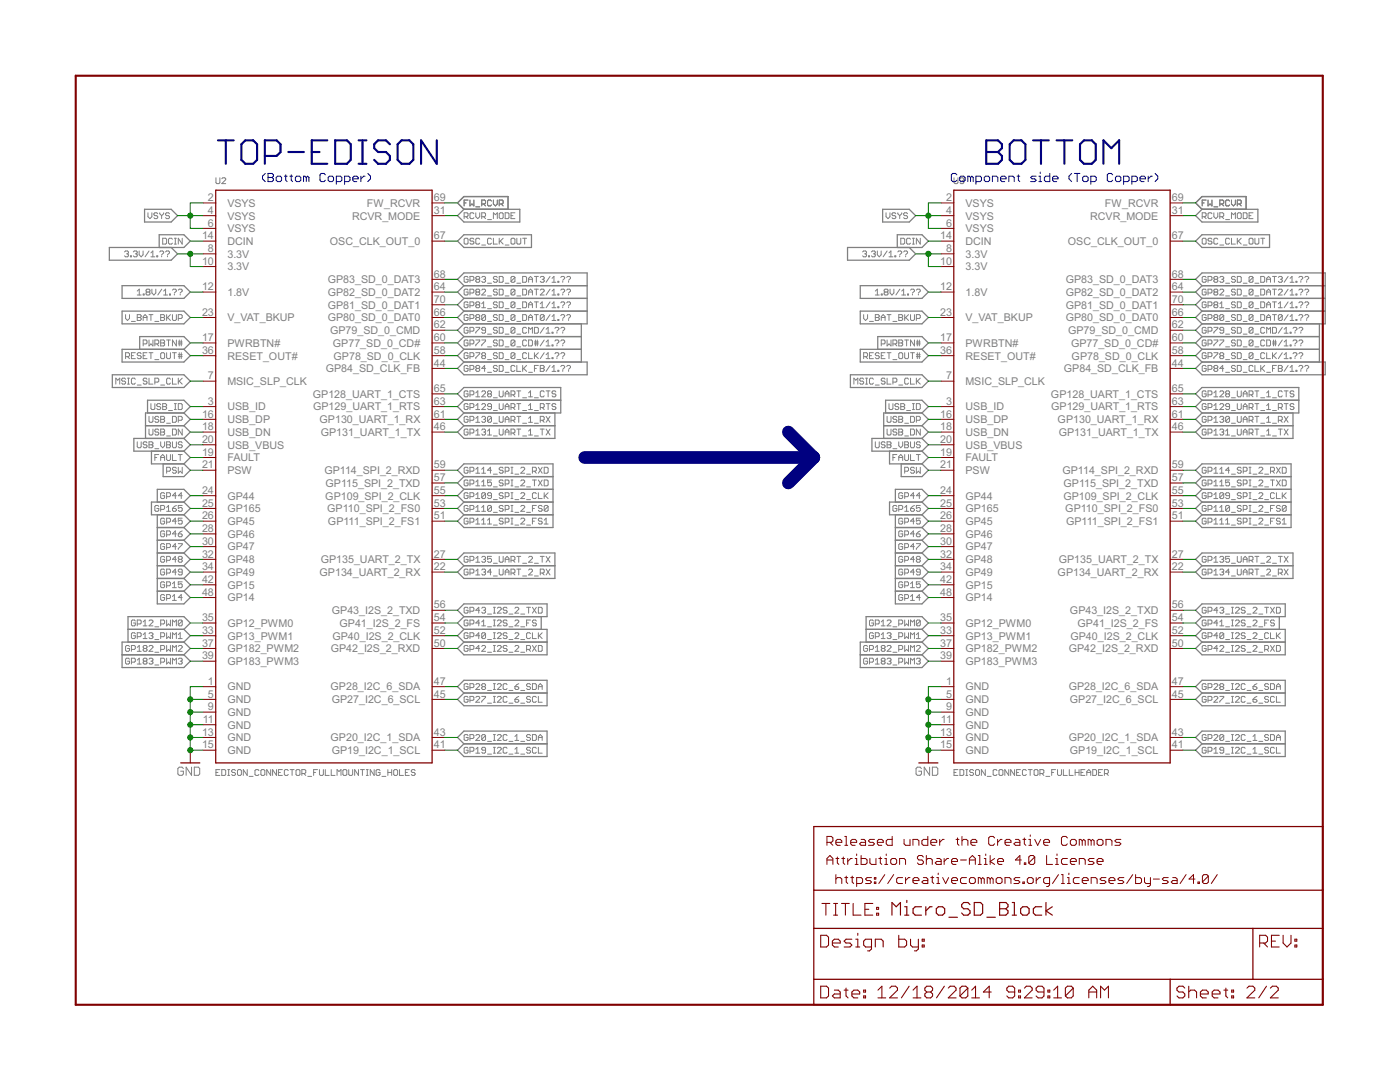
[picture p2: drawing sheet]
<svg xmlns="http://www.w3.org/2000/svg" width="279mm" height="216mm" viewBox="0 0 279 216" stroke-linecap="round" stroke-linejoin="round" font-family="sans-serif">
<defs><g id="words">
<g font-size="2.4" fill="#808080">
<text x="41.5" y="40.1">2</text>
<text x="45.4" y="41.3">VSYS</text>
<text x="73.2" y="41.3">FW_RCVR</text>
<text x="86.6" y="40.1">69</text>
<text x="188.8" y="40.1">2</text>
<text x="192.7" y="41.3">VSYS</text>
<text x="220.5" y="41.3">FW_RCVR</text>
<text x="233.9" y="40.1">69</text>
<text x="40.3" y="47.8">14</text>
<text x="41.5" y="42.7">4</text>
<text x="41.5" y="45.2">6</text>
<text x="45.4" y="43.8">VSYS</text>
<text x="45.4" y="46.3">VSYS</text>
<text x="70.3" y="43.8">RCVR_MODE</text>
<text x="86.6" y="47.8">67</text>
<text x="86.6" y="42.7">31</text>
<text x="187.6" y="47.8">14</text>
<text x="188.8" y="42.7">4</text>
<text x="188.8" y="45.2">6</text>
<text x="192.7" y="43.8">VSYS</text>
<text x="192.7" y="46.3">VSYS</text>
<text x="217.6" y="43.8">RCVR_MODE</text>
<text x="233.9" y="47.8">67</text>
<text x="233.9" y="42.7">31</text>
<text x="40.3" y="52.8">10</text>
<text x="41.5" y="50.3">8</text>
<text x="45.4" y="51.4">3.3V</text>
<text x="45.4" y="54">3.3V</text>
<text x="45.4" y="48.9">DCIN</text>
<text x="65.8" y="48.9">OSC_CLK_OUT_0</text>
<text x="187.6" y="52.8">10</text>
<text x="188.8" y="50.3">8</text>
<text x="192.7" y="51.4">3.3V</text>
<text x="192.7" y="54">3.3V</text>
<text x="192.7" y="48.9">DCIN</text>
<text x="213.1" y="48.9">OSC_CLK_OUT_0</text>
<text x="40.3" y="57.9">12</text>
<text x="45.4" y="59">1.8V</text>
<text x="65.4" y="59">GP82_SD_0_DAT2</text>
<text x="65.4" y="56.5">GP83_SD_0_DAT3</text>
<text x="86.6" y="57.9">64</text>
<text x="86.6" y="55.4">68</text>
<text x="187.6" y="57.9">12</text>
<text x="192.7" y="59">1.8V</text>
<text x="212.7" y="59">GP82_SD_0_DAT2</text>
<text x="212.7" y="56.5">GP83_SD_0_DAT3</text>
<text x="233.9" y="57.9">64</text>
<text x="233.9" y="55.4">68</text>
<text x="40.3" y="63">23</text>
<text x="45.4" y="64.1">V_VAT_BKUP</text>
<text x="65.4" y="64.1">GP80_SD_0_DAT0</text>
<text x="65.4" y="61.6">GP81_SD_0_DAT1</text>
<text x="86.6" y="65.5">62</text>
<text x="86.6" y="63">66</text>
<text x="86.6" y="60.5">70</text>
<text x="187.6" y="63">23</text>
<text x="192.7" y="64.1">V_VAT_BKUP</text>
<text x="212.7" y="64.1">GP80_SD_0_DAT0</text>
<text x="212.7" y="61.6">GP81_SD_0_DAT1</text>
<text x="233.9" y="65.5">62</text>
<text x="233.9" y="63">66</text>
<text x="233.9" y="60.5">70</text>
<text x="40.3" y="68.1">17</text>
<text x="40.3" y="70.6">36</text>
<text x="45.4" y="69.2">PWRBTN#</text>
<text x="45.4" y="71.7">RESET_OUT#</text>
<text x="65.9" y="66.7">GP79_SD_0_CMD</text>
<text x="66.4" y="69.2">GP77_SD_0_CD#</text>
<text x="66.6" y="71.7">GP78_SD_0_CLK</text>
<text x="86.6" y="70.6">58</text>
<text x="86.6" y="68.1">60</text>
<text x="187.6" y="68.1">17</text>
<text x="187.6" y="70.6">36</text>
<text x="192.7" y="69.2">PWRBTN#</text>
<text x="192.7" y="71.7">RESET_OUT#</text>
<text x="213.2" y="66.7">GP79_SD_0_CMD</text>
<text x="213.7" y="69.2">GP77_SD_0_CD#</text>
<text x="213.9" y="71.7">GP78_SD_0_CLK</text>
<text x="233.9" y="70.6">58</text>
<text x="233.9" y="68.1">60</text>
<text x="41.5" y="75.7">7</text>
<text x="45.4" y="76.8">MSIC_SLP_CLK</text>
<text x="65" y="74.3">GP84_SD_CLK_FB</text>
<text x="86.6" y="73.2">44</text>
<text x="188.8" y="75.7">7</text>
<text x="192.7" y="76.8">MSIC_SLP_CLK</text>
<text x="212.3" y="74.3">GP84_SD_CLK_FB</text>
<text x="233.9" y="73.2">44</text>
<text x="40.3" y="83.3">16</text>
<text x="41.5" y="80.8">3</text>
<text x="45.4" y="81.9">USB_ID</text>
<text x="62.4" y="79.4">GP128_UART_1_CTS</text>
<text x="62.5" y="81.9">GP129_UART_1_RTS</text>
<text x="86.6" y="83.3">61</text>
<text x="86.6" y="80.8">63</text>
<text x="86.6" y="78.2">65</text>
<text x="187.6" y="83.3">16</text>
<text x="188.8" y="80.8">3</text>
<text x="192.7" y="81.9">USB_ID</text>
<text x="209.7" y="79.4">GP128_UART_1_CTS</text>
<text x="209.8" y="81.9">GP129_UART_1_RTS</text>
<text x="233.9" y="83.3">61</text>
<text x="233.9" y="80.8">63</text>
<text x="233.9" y="78.2">65</text>
<text x="40.3" y="85.9">18</text>
<text x="40.3" y="88.4">20</text>
<text x="45.4" y="84.4">USB_DP</text>
<text x="45.4" y="87">USB_DN</text>
<text x="45.4" y="89.5">USB_VBUS</text>
<text x="63.8" y="84.4">GP130_UART_1_RX</text>
<text x="64" y="87">GP131_UART_1_TX</text>
<text x="86.6" y="85.9">46</text>
<text x="187.6" y="85.9">18</text>
<text x="187.6" y="88.4">20</text>
<text x="192.7" y="84.4">USB_DP</text>
<text x="192.7" y="87">USB_DN</text>
<text x="192.7" y="89.5">USB_VBUS</text>
<text x="211.1" y="84.4">GP130_UART_1_RX</text>
<text x="211.3" y="87">GP131_UART_1_TX</text>
<text x="233.9" y="85.9">46</text>
<text x="40.3" y="90.9">19</text>
<text x="40.3" y="93.5">21</text>
<text x="45.4" y="92.1">FAULT</text>
<text x="45.4" y="94.6">PSW</text>
<text x="64.7" y="94.6">GP114_SPI_2_RXD</text>
<text x="86.6" y="93.5">59</text>
<text x="187.6" y="90.9">19</text>
<text x="187.6" y="93.5">21</text>
<text x="192.7" y="92.1">FAULT</text>
<text x="192.7" y="94.6">PSW</text>
<text x="212" y="94.6">GP114_SPI_2_RXD</text>
<text x="233.9" y="93.5">59</text>
<text x="40.3" y="98.6">24</text>
<text x="40.3" y="101.1">25</text>
<text x="45.4" y="99.7">GP44</text>
<text x="64.9" y="99.7">GP109_SPI_2_CLK</text>
<text x="65" y="97.1">GP115_SPI_2_TXD</text>
<text x="86.6" y="101.1">53</text>
<text x="86.6" y="98.6">55</text>
<text x="86.6" y="96">57</text>
<text x="187.6" y="98.6">24</text>
<text x="187.6" y="101.1">25</text>
<text x="192.7" y="99.7">GP44</text>
<text x="212.2" y="99.7">GP109_SPI_2_CLK</text>
<text x="212.3" y="97.1">GP115_SPI_2_TXD</text>
<text x="233.9" y="101.1">53</text>
<text x="233.9" y="98.6">55</text>
<text x="233.9" y="96">57</text>
<text x="40.3" y="103.6">26</text>
<text x="40.3" y="106.2">28</text>
<text x="45.4" y="102.2">GP165</text>
<text x="45.4" y="104.8">GP45</text>
<text x="45.4" y="107.3">GP46</text>
<text x="65.3" y="102.2">GP110_SPI_2_FS0</text>
<text x="65.5" y="104.8">GP111_SPI_2_FS1</text>
<text x="86.6" y="103.6">51</text>
<text x="187.6" y="103.6">26</text>
<text x="187.6" y="106.2">28</text>
<text x="192.7" y="102.2">GP165</text>
<text x="192.7" y="104.8">GP45</text>
<text x="192.7" y="107.3">GP46</text>
<text x="212.6" y="102.2">GP110_SPI_2_FS0</text>
<text x="212.8" y="104.8">GP111_SPI_2_FS1</text>
<text x="233.9" y="103.6">51</text>
<text x="40.3" y="108.7">30</text>
<text x="40.3" y="111.3">32</text>
<text x="40.3" y="113.8">34</text>
<text x="45.4" y="109.8">GP47</text>
<text x="45.4" y="112.4">GP48</text>
<text x="64" y="112.4">GP135_UART_2_TX</text>
<text x="86.6" y="113.8">22</text>
<text x="86.6" y="111.3">27</text>
<text x="187.6" y="108.7">30</text>
<text x="187.6" y="111.3">32</text>
<text x="187.6" y="113.8">34</text>
<text x="192.7" y="109.8">GP47</text>
<text x="192.7" y="112.4">GP48</text>
<text x="211.3" y="112.4">GP135_UART_2_TX</text>
<text x="233.9" y="113.8">22</text>
<text x="233.9" y="111.3">27</text>
<text x="40.3" y="116.3">42</text>
<text x="40.3" y="118.9">48</text>
<text x="45.4" y="114.9">GP49</text>
<text x="45.4" y="117.4">GP15</text>
<text x="45.4" y="120">GP14</text>
<text x="63.8" y="114.9">GP134_UART_2_RX</text>
<text x="187.6" y="116.3">42</text>
<text x="187.6" y="118.9">48</text>
<text x="192.7" y="114.9">GP49</text>
<text x="192.7" y="117.4">GP15</text>
<text x="192.7" y="120">GP14</text>
<text x="211.1" y="114.9">GP134_UART_2_RX</text>
<text x="40.3" y="123.9">35</text>
<text x="45.4" y="125.1">GP12_PWM0</text>
<text x="66.2" y="122.5">GP43_I2S_2_TXD</text>
<text x="67.8" y="125.1">GP41_I2S_2_FS</text>
<text x="86.6" y="123.9">54</text>
<text x="86.6" y="121.4">56</text>
<text x="187.6" y="123.9">35</text>
<text x="192.7" y="125.1">GP12_PWM0</text>
<text x="213.5" y="122.5">GP43_I2S_2_TXD</text>
<text x="215.1" y="125.1">GP41_I2S_2_FS</text>
<text x="233.9" y="123.9">54</text>
<text x="233.9" y="121.4">56</text>
<text x="40.3" y="126.5">33</text>
<text x="40.3" y="129">37</text>
<text x="40.3" y="131.6">39</text>
<text x="45.4" y="127.6">GP13_PWM1</text>
<text x="45.4" y="130.1">GP182_PWM2</text>
<text x="66" y="130.1">GP42_I2S_2_RXD</text>
<text x="66.3" y="127.6">GP40_I2S_2_CLK</text>
<text x="86.6" y="129">50</text>
<text x="86.6" y="126.5">52</text>
<text x="187.6" y="126.5">33</text>
<text x="187.6" y="129">37</text>
<text x="187.6" y="131.6">39</text>
<text x="192.7" y="127.6">GP13_PWM1</text>
<text x="192.7" y="130.1">GP182_PWM2</text>
<text x="213.3" y="130.1">GP42_I2S_2_RXD</text>
<text x="213.6" y="127.6">GP40_I2S_2_CLK</text>
<text x="233.9" y="129">50</text>
<text x="233.9" y="126.5">52</text>
<text x="41.5" y="136.6">1</text>
<text x="45.4" y="137.8">GND</text>
<text x="45.4" y="132.7">GP183_PWM3</text>
<text x="66" y="137.8">GP28_I2C_6_SDA</text>
<text x="86.6" y="136.6">47</text>
<text x="188.8" y="136.6">1</text>
<text x="192.7" y="137.8">GND</text>
<text x="192.7" y="132.7">GP183_PWM3</text>
<text x="213.3" y="137.8">GP28_I2C_6_SDA</text>
<text x="233.9" y="136.6">47</text>
<text x="41.5" y="139.2">5</text>
<text x="41.5" y="141.7">9</text>
<text x="45.4" y="140.3">GND</text>
<text x="45.4" y="142.8">GND</text>
<text x="66.2" y="140.3">GP27_I2C_6_SCL</text>
<text x="86.6" y="139.2">45</text>
<text x="188.8" y="139.2">5</text>
<text x="188.8" y="141.7">9</text>
<text x="192.7" y="140.3">GND</text>
<text x="192.7" y="142.8">GND</text>
<text x="213.5" y="140.3">GP27_I2C_6_SCL</text>
<text x="233.9" y="139.2">45</text>
<text x="40.3" y="146.8">13</text>
<text x="40.3" y="149.3">15</text>
<text x="40.5" y="144.3">11</text>
<text x="45.4" y="145.4">GND</text>
<text x="45.4" y="147.9">GND</text>
<text x="66" y="147.9">GP20_I2C_1_SDA</text>
<text x="86.6" y="149.3">41</text>
<text x="86.6" y="146.8">43</text>
<text x="187.6" y="146.8">13</text>
<text x="187.6" y="149.3">15</text>
<text x="187.8" y="144.3">11</text>
<text x="192.7" y="145.4">GND</text>
<text x="192.7" y="147.9">GND</text>
<text x="213.3" y="147.9">GP20_I2C_1_SDA</text>
<text x="233.9" y="149.3">41</text>
<text x="233.9" y="146.8">43</text>
<text x="45.4" y="150.5">GND</text>
<text x="66.2" y="150.5">GP19_I2C_1_SCL</text>
<text x="192.7" y="150.5">GND</text>
<text x="213.5" y="150.5">GP19_I2C_1_SCL</text>
</g>
</g></defs>
<g fill="none" stroke="#808080" stroke-width=".2">
<path d="M43.1 35.5v.9l.2 .2h.4l.2-.2v-.9M44.3 35.7l.2-.2h.4l.1 .2v.2l-.7 .7h.7M93.4 39.9h-.8v1.2M93.8 39.9v1.2l.4-.4 .4 .4v-1.2M98.5 39.9v.8l.4 .4 .4-.4v-.8M190.4 35.5v.9l.2 .2h.4l.2-.2v-.9M191.6 35.7l.2-.2h.4l.1 .2-.1 .3M192 36h.2M192.2 36l.1 .3-.1 .3h-.4l-.2-.2M240.7 39.9h-.8v1.2M241.1 39.9v1.2l.4-.4 .4 .4v-1.2M245.8 39.9v.8l.4 .4 .3-.4v-.8"/>
<path d="M24.8 50.3l.3-.2h.3l.2 .2-.2 .4M25.3 50.7h.1M25.4 50.7l.2 .1-.2 .4h-.3l-.3-.1M26 51.1h.2v.1h-.2zM26.6 50.3l.2-.2h.4l.2 .2-.2 .4M27 50.7h.2M27.2 50.7l.2 .1-.2 .4h-.4l-.2-.1M27.4 58.1l.4-.4v1.2M27.4 58.9h.8M27.8 50.1v.7l.4 .4 .4-.4v-.7M28.6 58.7h.2v.2h-.2zM29.3 58.3l-.2 .2 .2 .4h.4l.2-.2-.2-.4"/>
<path d="M29.3 58.3l-.2-.2 .2-.4h.4l.2 .2-.2 .4M29.3 58.3h.4M29.5 42.5v.7l.4 .4 .4-.4v-.7M29.7 50.1l-.7 1.1M30.1 51.2h.8M30.1 50.5l.4-.4v1.1M30.3 57.7v.8l.4 .4 .4-.4v-.8M31.3 51.1h.2v.1h-.2zM31.5 42.7l-.2-.2h-.4l-.2 .2 .2 .3h.4l.2 .4-.2 .2h-.4l-.2-.2M31.9 42.5v.2l.4 .3M31.9 50.3l.2-.2h.3l.3 .2v.2l-.4 .3M32.3 43v.6"/>
<path d="M32.3 51.1v.1M32.3 57.7l-.8 1.2M32.5 47.5h.5l.3 .2v.8l-.3 .2h-.5zM32.7 42.5v.2l-.4 .3M32.7 58.1l.3-.4v1.2M32.7 58.9h.7M33 50.3l.2-.2h.4l.2 .2v.2l-.4 .3M33.4 51.1v.1M33.8 42.7l-.2-.2h-.4l-.2 .2 .2 .3h.4l.2 .2-.2 .4h-.4l-.2-.2M33.8 58.7h.2v.2h-.2zM34.4 57.9l.2-.2h.4l.2 .2v.2l-.4 .4M34.4 47.7l-.2-.2h-.4l-.2 .2v.8l.2 .2h.4l.2-.2"/>
<path d="M34.8 58.7v.2M34.8 47.5h.4M34.8 48.7h.4M35 47.5v1.2M35.6 57.9l.2-.2h.4l.2 .2v.2l-.4 .4M36 58.7v.2M36.4 47.5v1.2l-.8-1.2v1.2M92.6 43.2h.6l.2-.2v-.3l-.2-.2h-.6v1.1M92.6 40.5h.4M92.8 47.5h.4l.2 .2v.8l-.2 .2h-.4l-.2-.2v-.8zM93 43.2l.4 .4M93.4 55.4l-.2-.2h-.4l-.2 .2v.7l.2 .2h.4l.2-.2v-.4h-.4"/>
<path d="M93.4 57.9l-.2-.2h-.4l-.2 .2v.8l.2 .2h.4l.2-.2v-.4h-.4M93.8 55.9h.6l.2-.2v-.3l-.2-.2h-.6v1.1M93.8 58.5h.6l.2-.2v-.4l-.2-.2h-.6v1.2M94.6 42.7l-.2-.2h-.4l-.2 .2v.7l.2 .2h.4l.2-.2M94.6 47.7l-.2-.2h-.4l-.2 .2 .2 .4h.4l.2 .2-.2 .4h-.4l-.2-.2M95 42.5v.7l.4 .4 .3-.4v-.7M95 41.3h.7M95.2 55.7l-.2-.2 .2-.3h.3l.2 .2-.2 .3M95.2 55.7l-.2 .2 .2 .4h.3l.2-.2-.2-.4M95.2 58.3l-.2-.2 .2-.4h.3l.2 .2-.2 .4M95.2 58.3l-.2 .2 .2 .4h.3l.2-.2-.2-.4M95.2 58.3h.3"/>
<path d="M95.2 55.7h.3M95.7 47.7l-.2-.2h-.3l-.2 .2v.8l.2 .2h.3l.2-.2M96.1 43.2h.6l.2-.2v-.3l-.2-.2h-.6v1.1M96.1 57.9l.2-.2h.4l.2 .2v.2l-.8 .8h.8M96.1 55.4l.2-.2h.4l.2 .2-.2 .3M96.1 40.7h.6l.2-.2v-.4l-.2-.2h-.6v1.2M96.1 48.9h.8M96.5 43.2l.4 .4M96.5 55.7h.2M96.5 40.7l.4 .4M96.7 55.7l.2 .2-.2 .4h-.4l-.2-.2M97.3 59.1h.8"/>
<path d="M97.3 56.5h.8M97.3 43.8h.8M98.1 47.7l-.2-.2h-.4l-.2 .2v.8l.2 .2h.4l.2-.2M98.1 40.1l-.2-.2h-.4l-.2 .2v.8l.2 .2h.4l.2-.2M98.5 43.6v-1.1l.4 .3 .4-.3v1.1M98.5 47.5v1.2h.8M99.3 55.4l-.2-.2h-.4l-.2 .2 .2 .3h.4l.2 .2-.2 .4h-.4l-.2-.2M99.3 57.9l-.2-.2h-.4l-.2 .2 .2 .4h.4l.2 .2-.2 .4h-.4l-.2-.2M99.6 42.7l.2-.2h.4l.2 .2v.7l-.2 .2h-.4l-.2-.2zM99.6 55.2h.6l.2 .2v.7l-.2 .2h-.6zM99.6 57.7h.6l.2 .2v.8l-.2 .2h-.6zM99.6 40.7h.6l.2-.2v-.4l-.2-.2h-.6v1.2"/>
<path d="M99.6 47.5v1.2M99.8 48.1l.6 .6M100 40.7l.4 .4M100.4 47.5l-.8 .8M100.8 42.5h.6l.2 .2v.7l-.2 .2h-.6zM100.8 59.1h.8M100.8 56.5h.8M100.8 48.9h.8M102 43h.4M102 47.7l.2-.2h.4l.2 .2v.8l-.2 .2h-.4l-.2-.2zM102.8 42.5h-.8v1.1h.8M102.8 57.9l-.8 .8"/>
<path d="M102.8 57.9v.8l-.2 .2h-.4l-.2-.2M102.8 55.4l-.8 .7M102.8 55.4v.7l-.2 .2h-.4l-.2-.2M102.8 55.4l-.2-.2h-.4l-.2 .2v.7M102.8 57.9l-.2-.2h-.4l-.2 .2v.8M103.1 47.5v1l.2 .2h.4l.2-.2v-1M103.1 59.1h.8M103.1 56.5h.8M104.3 55.2h.6l.2 .2v.7l-.2 .2h-.6zM104.3 57.7h.6l.2 .2v.8l-.2 .2h-.6zM104.3 47.5h.8M104.7 47.5v1.2"/>
<path d="M105.5 56.3v-.8l.4-.3 .4 .3v.8M105.5 58.9v-.8l.4-.4 .4 .4v.8M105.5 58.3h.8M105.5 55.7h.8M106.7 57.7h.7M106.7 55.2h.7M107 55.2v1.1M107 57.7v1.2M107.8 55.4l.2-.2h.4l.2 .2-.2 .3M107.8 57.9l.2-.2h.4l.2 .2v.2l-.8 .8h.8M108.2 55.7h.2M108.4 55.7l.2 .2-.2 .4h-.4l-.2-.2"/>
<path d="M109.8 57.7l-.8 1.2M109.8 55.2l-.8 1.1M110.2 55.5l.4-.3v1.1M110.2 58.1l.4-.4v1.2M110.2 58.9h.7M110.2 56.3h.7M111.3 56.1h.2v.2h-.2zM111.3 58.7h.2v.2h-.2zM111.9 55.4l.2-.2h.4l.2 .2v.1l-.4 .4M111.9 57.9l.2-.2h.4l.2 .2v.2l-.4 .4M112.3 56.1v.2M112.3 58.7v.2"/>
<path d="M113.1 55.4l.2-.2h.4l.2 .2v.1l-.4 .4M113.1 57.9l.2-.2h.4l.2 .2v.2l-.4 .4M113.5 56.1v.2M113.5 58.7v.2M172.1 50.3l.3-.2h.3l.2 .2-.2 .4M172.6 50.7h.1M172.7 50.7l.2 .1-.2 .4h-.3l-.3-.1M173.3 51.1h.2v.1h-.2zM173.9 50.3l.2-.2h.4l.2 .2-.2 .4M174.3 50.7h.2M174.5 50.7l.2 .1-.2 .4h-.4l-.2-.1M174.7 58.1l.4-.4v1.2"/>
<path d="M174.7 58.9h.8M175.1 50.1v.7l.4 .4 .4-.4v-.7M175.9 58.7h.2v.2h-.2zM176.6 58.3l-.2 .2 .2 .4h.4l.2-.2-.2-.4M176.6 58.3l-.2-.2 .2-.4h.4l.2 .2-.2 .4M176.6 58.3h.4M176.8 42.5v.7l.4 .4 .4-.4v-.7M177 50.1l-.7 1.1M177.4 51.2h.8M177.4 50.5l.4-.4v1.1M177.6 57.7v.8l.4 .4 .4-.4v-.8M178.6 51.1h.2v.1h-.2z"/>
<path d="M178.8 42.7l-.2-.2h-.4l-.2 .2 .2 .3h.4l.2 .2-.2 .4h-.4l-.2-.2M179.2 42.5v.2l.4 .3M179.2 50.3l.2-.2h.3l.3 .2v.2l-.4 .3M179.6 43v.6M179.6 51.1v.1M179.6 57.7l-.8 1.2M179.8 47.5h.5l.3 .2v.8l-.3 .2h-.5zM180 42.5v.2l-.4 .3M180 58.1l.3-.4v1.2M180 58.9h.7M180.3 50.3l.2-.2h.4l.2 .2v.2l-.4 .3M180.7 51.1v.1"/>
<path d="M181.1 42.7l-.2-.2h-.4l-.2 .3 .2 .2h.4l.2 .4-.2 .2h-.4l-.2-.2M181.1 58.7h.2v.2h-.2zM181.7 57.9l.2-.2h.4l.2 .2v.2l-.4 .4M181.7 47.7l-.2-.2h-.4l-.2 .2v.8l.2 .2h.4l.2-.2M182.1 58.7v.2M182.1 47.5h.4M182.1 48.7h.4M182.3 47.5v1.2M182.9 57.9l.2-.2h.4l.2 .2v.2l-.4 .4M183.3 58.7v.2M183.7 47.5v1.2l-.8-1.2v1.2M239.9 43.2h.6l.2-.2v-.3l-.2-.2h-.6v1.1"/>
<path d="M239.9 40.5h.4M240.1 47.5h.4l.2 .2v.8l-.2 .2h-.4l-.2-.2v-.8zM240.3 43.2l.4 .4M240.7 55.4l-.2-.2h-.4l-.2 .2v.7l.2 .2h.4l.2-.2v-.4h-.4M240.7 57.9l-.2-.2h-.4l-.2 .2v.8l.2 .2h.4l.2-.2v-.4h-.4M241.1 55.9h.6l.2-.2v-.3l-.2-.2h-.6v1.1M241.1 58.5h.6l.2-.2v-.4l-.2-.2h-.6v1.2M241.9 42.7l-.2-.2h-.4l-.2 .2v.7l.2 .2h.4l.2-.2M241.9 47.7l-.2-.2h-.4l-.2 .2 .2 .4h.4l.2 .2-.2 .4h-.4l-.2-.2M242.3 42.5v.7l.4 .4 .3-.4v-.7M242.3 41.3h.7M242.5 55.7l-.2-.2 .2-.3h.3l.2 .2-.2 .3"/>
<path d="M242.5 55.7l-.2 .2 .2 .4h.3l.2-.2-.2-.4M242.5 58.3l-.2-.2 .2-.4h.3l.2 .2-.2 .4M242.5 58.3l-.2 .2 .2 .4h.3l.2-.2-.2-.4M242.5 58.3h.3M242.5 55.7h.3M243 47.7l-.2-.2h-.3l-.2 .2v.8l.2 .2h.3l.2-.2M243.4 43.2h.6l.2-.2v-.3l-.2-.2h-.6v1.1M243.4 57.9l.2-.2h.4l.2 .2v.2l-.8 .8h.8M243.4 40.7h.6l.2-.2v-.4l-.2-.2h-.6v1.2M243.4 55.4l.2-.2h.4l.2 .2-.2 .3M243.4 48.9h.8M243.8 55.7h.2"/>
<path d="M243.8 40.7l.4 .4M243.8 43.2l.4 .4M244 55.7l.2 .2-.2 .4h-.4l-.2-.2M244.6 59.1h.8M244.6 56.5h.8M244.6 43.8h.8M245.4 40.1l-.2-.2h-.4l-.2 .2v.8l.2 .2h.4l.2-.2M245.4 47.7l-.2-.2h-.4l-.2 .2v.8l.2 .2h.4l.2-.2M245.8 43.6v-1.1l.4 .3 .3-.3v1.1M245.8 47.5v1.2h.7M246.5 57.9l-.1-.2h-.4l-.2 .4 .2 .2h.4l.1 .4-.1 .2h-.4l-.2-.2M246.5 55.4l-.1-.2h-.4l-.2 .3 .2 .2h.4l.1 .4-.1 .2h-.4l-.2-.2"/>
<path d="M246.9 42.7l.2-.2h.4l.2 .2v.7l-.2 .2h-.4l-.2-.2zM246.9 55.2h.6l.2 .2v.7l-.2 .2h-.6zM246.9 57.7h.6l.2 .2v.8l-.2 .2h-.6zM246.9 40.7h.6l.2-.2v-.4l-.2-.2h-.6v1.2M246.9 47.5v1.2M247.1 48.1l.6 .6M247.3 40.7l.4 .4M247.7 47.5l-.8 .8M248.1 42.5h.6l.2 .2v.7l-.2 .2h-.6zM248.1 59.1h.8M248.1 56.5h.8M248.1 48.9h.8"/>
<path d="M249.3 43h.4M249.5 47.5h.4l.2 .2v.8l-.2 .2h-.4l-.2-.2v-.8zM250.1 42.5h-.8v1.1h.8M250.1 55.4l-.8 .7M250.1 55.4v.7l-.2 .2h-.4l-.2-.2M250.1 57.9l-.8 .8M250.1 55.4l-.2-.2h-.4l-.2 .2v.7M250.1 57.9l-.2-.2h-.4l-.2 .2v.8M250.1 57.9v.8l-.2 .2h-.4l-.2-.2M250.4 47.5v1l.2 .2h.4l.2-.2v-1M250.4 59.1h.8M250.4 56.5h.8"/>
<path d="M251.6 55.2h.6l.2 .2v.7l-.2 .2h-.6zM251.6 57.7h.6l.2 .2v.8l-.2 .2h-.6zM251.6 47.5h.8M252 47.5v1.2M252.8 56.3v-.8l.4-.3 .4 .3v.8M252.8 58.9v-.8l.4-.4 .4 .4v.8M252.8 58.3h.8M252.8 55.7h.8M254 57.7h.7M254 55.2h.7M254.3 55.2v1.1M254.3 57.7v1.2"/>
<path d="M255.1 57.9l.2-.2h.4l.2 .2v.2l-.8 .8h.8M255.1 55.4l.2-.2h.4l.2 .2-.2 .3M255.5 55.7h.2M255.7 55.7l.2 .2-.2 .4h-.4l-.2-.2M257.1 57.7l-.8 1.2M257.1 55.2l-.8 1.1M257.5 55.5l.4-.3v1.1M257.5 58.1l.4-.4v1.2M257.5 58.9h.7M257.5 56.3h.7M258.6 56.1h.2v.2h-.2zM258.6 58.7h.2v.2h-.2z"/>
<path d="M259.2 55.4l.2-.2h.4l.2 .2v.1l-.4 .4M259.2 57.9l.2-.2h.4l.2 .2v.2l-.4 .4M259.6 56.1v.2M259.6 58.7v.2M260.4 55.4l.2-.2h.4l.2 .2v.1l-.4 .4M260.4 57.9l.2-.2h.4l.2 .2v.2l-.4 .4M260.8 56.1v.2M260.8 58.7v.2M23.1 76.6v-1.1l.4 .4 .4-.4v1.1M25.1 62.8v.7l.3 .4 .4-.4v-.7M25.1 71.2h.5l.2-.2v-.4l-.2-.2h-.5v1.2M25.1 75.7l-.2-.2h-.4l-.2 .4 .2 .2h.4l.2 .3-.2 .2h-.4l-.2-.2"/>
<path d="M25.4 75.5h.4M25.4 76.6h.4M25.4 71.2l.4 .4M25.6 75.5v1.1M26.2 71h.4M26.2 64.1h.8M27 70.4h-.8v1.2h.8M27 75.7l-.2-.2h-.4l-.2 .2v.7l.2 .2h.4l.2-.2M27.4 62.8h.6l.2 .2-.2 .4 .2 .4-.2 .1h-.6zM27.4 63.4h.6M27.4 76.8h.8M28.2 70.6l-.2-.2h-.4l-.2 .4 .2 .2h.4l.2 .4-.2 .2h-.4l-.2-.2"/>
<path d="M28.6 63.9v-.7l.4-.4 .3 .4v.7M28.6 68.6h.5l.2-.2v-.3l-.2-.3h-.5v1.2M28.6 71h.4M28.6 63.4h.7M29.3 75.7l-.2-.2h-.3l-.2 .4 .2 .2h.3l.2 .3-.2 .2h-.3l-.2-.2M29.3 70.4h-.7v1.2h.7M29.7 67.8v1.2l.4-.4 .4 .4v-1.2M29.7 75.5v1.1h.8M29.7 70.4h.8M29.7 62.8h.8M30.1 62.8v1.1M30.1 70.4v1.2"/>
<path d="M30.9 68.6h.6l.2-.2v-.3l-.2-.3h-.6v1.2M30.9 76.2h.6l.2-.1v-.4l-.2-.2h-.6v1.1M30.9 71.8h.8M30.9 64.1h.8M31.3 68.6l.4 .4M32.1 62.8h.6l.2 .2-.2 .4 .2 .4-.2 .1h-.6zM32.1 67.8h.6l.2 .3-.2 .3 .2 .4-.2 .2h-.6zM32.1 68.4h.6M32.1 63.4h.6M32.1 76.8h.8M32.3 70.4h.4l.2 .2v.8l-.2 .2h-.4l-.2-.2v-.8zM33.3 62.8v1.1"/>
<path d="M33.3 70.4v1l.1 .2h.4l.2-.2v-1M33.3 67.8h.7M33.4 63.4l.6 .5M33.6 67.8v1.2M34 75.7l-.2-.2h-.4l-.1 .2v.7l.1 .2h.4l.2-.2M34 62.8l-.7 .7M34.4 62.8v1l.2 .1h.4l.2-.1v-1M34.4 75.5v1.1h.8M34.4 70.4h.8M34.8 70.4v1.2M35.2 67.8v1.2l-.8-1.2v1.2M35.6 63.5h.6l.2-.1v-.4l-.2-.2h-.6v1.1"/>
<path d="M35.6 75.5v1.1M35.6 71.2h.8M35.6 68.6h.8M35.6 68.2h.8M35.6 70.8h.8M35.8 76.1l.6 .5M35.8 67.8v1.2M35.8 70.4v1.2M36.2 67.8v1.2M36.2 70.4v1.2M36.4 75.5l-.8 .7M93.4 68.1l-.2-.3h-.4l-.2 .3v.7l.2 .2h.4l.2-.2v-.4h-.4"/>
<path d="M93.4 70.6l-.2-.2h-.4l-.2 .2v.8l.2 .2h.4l.2-.2v-.4h-.4M93.4 65.5l-.2-.2h-.4l-.2 .2v.8l.2 .2h.4l.2-.2v-.4h-.4M93.4 63l-.2-.2h-.4l-.2 .2v.8l.2 .1h.4l.2-.1v-.4h-.4M93.4 60.4l-.2-.2h-.4l-.2 .2v.8l.2 .2h.4l.2-.2v-.4h-.4M93.4 73.1l-.2-.2h-.4l-.2 .2v.8l.2 .2h.4l.2-.2v-.4h-.4M93.4 78.2l-.2-.2h-.4l-.2 .2v.8l.2 .2h.4l.2-.2v-.4h-.4M93.8 71.2h.6l.2-.2v-.4l-.2-.2h-.6v1.2M93.8 61h.6l.2-.2v-.4l-.2-.2h-.6v1.2M93.8 63.5h.6l.2-.1v-.4l-.2-.2h-.6v1.1M93.8 66.1h.6l.2-.2v-.4l-.2-.2h-.6v1.2M93.8 68.6h.6l.2-.2v-.3l-.2-.3h-.6v1.2M93.8 73.7h.6l.2-.2v-.4l-.2-.2h-.6v1.2"/>
<path d="M93.8 78.8h.6l.2-.2v-.4l-.2-.2h-.6v1.2M95 65.3h.7v.2l-.7 .8v.2M95 78.4l.4-.4v1.2M95 67.8h.7v.3l-.7 .7v.2M95 70.4h.7v.2l-.7 .8v.2M95 79.2h.7M95.2 63.4l-.2-.2 .2-.4h.3l.2 .2-.2 .4M95.2 60.8l-.2-.2 .2-.4h.3l.2 .2-.2 .4M95.2 63.4l-.2 .1 .2 .4h.3l.2-.1-.2-.4M95.2 60.8l-.2 .2 .2 .4h.3l.2-.2-.2-.4M95.2 73.5l-.2-.2 .2-.4h.3l.2 .2-.2 .4M95.2 73.5l-.2 .2 .2 .4h.3l.2-.2-.2-.4"/>
<path d="M95.2 73.5h.3M95.2 63.4h.3M95.2 60.8h.3M96.1 60.6l.4-.4v1.2M96.1 67.8h.8v.3l-.8 .7v.2M96.1 78.2l.2-.2h.4l.2 .2v.2l-.8 .8h.8M96.1 61.4h.8M96.3 71l-.2-.2 .2-.4h.4l.2 .2-.2 .4M96.3 71l-.2 .2 .2 .4h.4l.2-.2-.2-.4M96.3 71h.4M96.9 65.9h-.6l-.2-.2 .2-.4h.4l.2 .2v.8l-.2 .2h-.4l-.2-.2M96.9 63v.8l-.2 .1h-.4l-.2-.1"/>
<path d="M96.9 63l-.2-.2h-.4l-.2 .2v.8M96.9 73.5h-.8l.6-.6v1.2M96.9 63l-.8 .8M97.3 74.3h.8M97.3 71.8h.8M97.3 69.2h.8M97.3 66.7h.8M97.3 64.1h.8M97.3 61.6h.8M97.5 78.6l-.2-.2 .2-.4h.4l.2 .2-.2 .4M97.5 78.6l-.2 .2 .2 .4h.4l.2-.2-.2-.4M97.5 78.6h.4"/>
<path d="M98.5 79.4h.8M99.3 60.4l-.2-.2h-.4l-.2 .2 .2 .4h.4l.2 .2-.2 .4h-.4l-.2-.2M99.3 65.5l-.2-.2h-.4l-.2 .2 .2 .4h.4l.2 .2-.2 .4h-.4l-.2-.2M99.3 73.1l-.2-.2h-.4l-.2 .4 .2 .2h.4l.2 .4-.2 .2h-.4l-.2-.2M99.3 68.1l-.2-.3h-.4l-.2 .4 .2 .2h.4l.2 .4-.2 .2h-.4l-.2-.2M99.3 63l-.2-.2h-.4l-.2 .2 .2 .4h.4l.2 .1-.2 .4h-.4l-.2-.1M99.3 70.6l-.2-.2h-.4l-.2 .4 .2 .2h.4l.2 .4-.2 .2h-.4l-.2-.2M99.6 60.2h.6l.2 .2v.8l-.2 .2h-.6zM99.6 62.8h.6l.2 .2v.8l-.2 .1h-.6zM99.6 65.3h.6l.2 .2v.8l-.2 .2h-.6zM99.6 67.8h.6l.2 .3v.7l-.2 .2h-.6zM99.6 70.4h.6l.2 .2v.8l-.2 .2h-.6z"/>
<path d="M99.6 72.9h.6l.2 .2v.8l-.2 .2h-.6zM99.6 78v1l.2 .2h.4l.2-.2v-1M100.8 79.2v-.8l.4-.4 .4 .4v.8M100.8 78.6h.8M100.8 74.3h.8M100.8 71.8h.8M100.8 69.2h.8M100.8 66.7h.8M100.8 64.1h.8M100.8 61.6h.8M102 78.8h.6l.2-.2v-.4l-.2-.2h-.6v1.2M102.4 78.8l.4 .4"/>
<path d="M102.8 63l-.8 .8M102.8 60.4l-.8 .8M102.8 60.4l-.2-.2h-.4l-.2 .2v.8M102.8 63l-.2-.2h-.4l-.2 .2v.8M102.8 65.5l-.2-.2h-.4l-.2 .2v.8M102.8 68.1l-.2-.3h-.4l-.2 .3v.7M102.8 70.6l-.2-.2h-.4l-.2 .2v.8M102.8 73.1l-.2-.2h-.4l-.2 .2v.8l.2 .2h.4l.2-.2M102.8 60.4v.8l-.2 .2h-.4l-.2-.2M102.8 63v.8l-.2 .1h-.4l-.2-.1M102.8 65.5v.8l-.2 .2h-.4l-.2-.2M102.8 68.1v.7l-.2 .2h-.4l-.2-.2"/>
<path d="M102.8 70.6v.8l-.2 .2h-.4l-.2-.2M102.8 70.6l-.8 .8M102.8 65.5l-.8 .8M102.8 68.1l-.8 .7M103.1 72.9v1.2h.8M103.1 78h.8M103.1 71.8h.8M103.1 69.2h.8M103.1 66.7h.8M103.1 64.1h.8M103.1 61.6h.8M103.5 78v1.2"/>
<path d="M104.3 60.2h.6l.2 .2v.8l-.2 .2h-.6zM104.3 62.8h.6l.2 .2v.8l-.2 .1h-.6zM104.3 79.4h.8M104.3 72.9v1.2M104.5 73.5l.6 .6M105.1 65.5l-.2-.2h-.4l-.2 .2v.8l.2 .2h.4l.2-.2M105.1 68.1l-.2-.3h-.4l-.2 .3v.7l.2 .2h.4l.2-.2M105.1 70.6l-.2-.2h-.4l-.2 .2v.8l.2 .2h.4l.2-.2M105.1 72.9l-.8 .8M105.5 63.9v-.7l.4-.4 .4 .4v.7M105.5 61.4v-.8l.4-.4 .4 .4v.8M105.5 66.5v-1.2l.4 .4 .4-.4v1.2"/>
<path d="M105.5 67.8h.6l.2 .3v.7l-.2 .2h-.6zM105.5 70.4v1.2h.8M105.5 78.4l.4-.4v1.2M105.5 79.2h.8M105.5 74.3h.8M105.5 63.4h.8M105.5 60.8h.8M106.7 65.3h.5l.2 .2v.8l-.2 .2h-.5zM106.7 70.4v1.2M106.7 79.4h.7M106.7 73.5h.3M106.7 68.6h.7"/>
<path d="M106.7 68.2h.7M106.7 62.8h.7M106.7 60.2h.7M106.8 71l.6 .6M106.8 67.8v1.2M107 60.2v1.2M107 62.8v1.1M107.2 67.8v1.2M107.4 72.9h-.7v1.2M107.4 70.4l-.7 .8M107.8 72.9h.6l.2 .2-.2 .4 .2 .4-.2 .2h-.6zM107.8 60.6l.4-.4v1.2"/>
<path d="M107.8 73.5h.6M107.8 61.4h.8M108.6 78.2l-.2-.2h-.4l-.2 .2v.8l.2 .2h.4l.2-.2M108.6 63v.8l-.2 .1h-.4l-.2-.1M108.6 63l-.2-.2h-.4l-.2 .2v.8M108.6 70.4l-.8 1.2M108.6 67.8l-.8 1.2M108.6 63l-.8 .8M108.6 65.3l-.8 1.2M109 65.7l.4-.4v1.2M109 68.2l.4-.4v1.2M109 70.8l.4-.4v1.2"/>
<path d="M109 78h.8M109 71.6h.8M109 69h.8M109 66.5h.8M109.4 78v1.2M109.8 72.9l-.8 1.2M109.8 62.8l-.8 1.1M109.8 60.2l-.8 1.2M110.2 66.3h.2v.2h-.2zM110.2 68.8h.2v.2h-.2zM110.2 71.4h.2v.2h-.2zM110.2 63.2l.4-.4v1.1"/>
<path d="M110.2 74.1h.7M110.2 73.3l.4-.4v1.2M110.2 60.6l.4-.4v1.2M110.2 63.9h.7M110.2 61.4h.7M110.7 65.5l.2-.2h.4l.2 .2v.2l-.4 .4M110.7 68.1l.2-.3h.4l.2 .3v.1l-.4 .4M110.7 70.6l.2-.2h.4l.2 .2v.2l-.4 .4M110.9 78.2l-.2-.2h-.3l-.2 .4 .2 .2h.3l.2 .4-.2 .2h-.3l-.2-.2M111.1 66.3v.2M111.1 68.8v.2M111.1 71.4v.2"/>
<path d="M111.3 73.9h.2v.2h-.2zM111.3 61.2h.2v.2h-.2zM111.3 63.8h.2v.1h-.2zM111.9 73.1l.2-.2h.4l.2 .2v.2l-.4 .4M111.9 60.4l.2-.2h.4l.2 .2v.2l-.4 .4M111.9 63l.2-.2h.4l.2 .2v.2l-.4 .3M111.9 65.5l.2-.2h.4l.2 .2v.2l-.4 .4M111.9 68.1l.2-.3h.4l.2 .3v.1l-.4 .4M111.9 70.6l.2-.2h.4l.2 .2v.2l-.4 .4M112.3 61.2v.2M112.3 63.8v.1M112.3 66.3v.2"/>
<path d="M112.3 68.8v.2M112.3 71.4v.2M112.3 73.9v.2M113.1 63l.2-.2h.4l.2 .2v.2l-.4 .3M113.1 73.1l.2-.2h.4l.2 .2v.2l-.4 .4M113.1 60.4l.2-.2h.4l.2 .2v.2l-.4 .4M113.5 61.2v.2M113.5 63.8v.1M113.5 73.9v.2M170.4 76.6v-1.1l.4 .4 .4-.4v1.1M172.4 62.8v.7l.3 .4 .4-.4v-.7M172.4 71.2h.6l.1-.2v-.4l-.1-.2h-.6v1.2"/>
<path d="M172.4 75.7l-.2-.2h-.4l-.2 .4 .2 .2h.4l.2 .3-.2 .2h-.4l-.2-.2M172.7 75.5h.4M172.7 76.6h.4M172.7 71.2l.4 .4M173 75.5v1.1M173.5 71h.4M173.5 64.1h.8M174.3 70.4h-.8v1.2h.8M174.3 75.7l-.2-.2h-.4l-.2 .2v.7l.2 .2h.4l.2-.2M174.7 62.8h.6l.2 .2-.2 .4 .2 .4-.2 .1h-.6zM174.7 63.4h.6M174.7 76.8h.8"/>
<path d="M175.5 70.6l-.2-.2h-.4l-.2 .4 .2 .2h.4l.2 .4-.2 .2h-.4l-.2-.2M175.9 63.9v-.7l.4-.4 .3 .4v.7M175.9 68.6h.5l.2-.2v-.3l-.2-.3h-.5v1.2M175.9 71h.4M175.9 63.4h.7M176.6 70.4h-.7v1.2h.7M176.6 75.7l-.2-.2h-.3l-.2 .4 .2 .2h.3l.2 .3-.2 .2h-.3l-.2-.2M177 67.8v1.2l.4-.4 .4 .4v-1.2M177 75.5v1.1h.8M177 70.4h.8M177 62.8h.8M177.4 62.8v1.1"/>
<path d="M177.4 70.4v1.2M178.2 68.6h.6l.2-.2v-.3l-.2-.3h-.6v1.2M178.2 76.2h.6l.2-.1v-.4l-.2-.2h-.6v1.1M178.2 71.8h.8M178.2 64.1h.8M178.6 68.6l.4 .4M179.4 62.8h.6l.1 .2-.1 .4 .1 .4-.1 .1h-.6zM179.4 67.8h.6l.1 .3-.1 .3 .1 .4-.1 .2h-.6zM179.4 68.4h.6M179.4 63.4h.6M179.4 76.8h.7M179.6 70.4h.4l.1 .2v.8l-.1 .2h-.4l-.2-.2v-.8z"/>
<path d="M180.6 62.8v1.1M180.6 70.4v1l.1 .2h.4l.2-.2v-1M180.6 67.8h.7M180.7 63.4l.6 .5M180.9 67.8v1.2M181.3 75.7l-.2-.2h-.4l-.1 .2v.7l.1 .2h.4l.2-.2M181.3 62.8l-.7 .7M181.7 62.8v1l.2 .1h.4l.2-.1v-1M181.7 75.5v1.1h.8M181.7 70.4h.8M182.1 70.4v1.2M182.5 67.8v1.2l-.8-1.2v1.2"/>
<path d="M182.9 63.5h.6l.2-.1v-.4l-.2-.2h-.6v1.1M182.9 75.5v1.1M182.9 71.2h.8M182.9 68.6h.8M182.9 68.2h.8M182.9 70.8h.8M183.1 76.1l.6 .5M183.1 67.8v1.2M183.1 70.4v1.2M183.5 67.8v1.2M183.5 70.4v1.2M183.7 75.5l-.8 .7"/>
<path d="M240.7 65.5l-.2-.2h-.4l-.2 .2v.8l.2 .2h.4l.2-.2v-.4h-.4M240.7 70.6l-.2-.2h-.4l-.2 .2v.8l.2 .2h.4l.2-.2v-.4h-.4M240.7 63l-.2-.2h-.4l-.2 .2v.8l.2 .1h.4l.2-.1v-.4h-.4M240.7 68.1l-.2-.3h-.4l-.2 .3v.7l.2 .2h.4l.2-.2v-.4h-.4M240.7 60.4l-.2-.2h-.4l-.2 .2v.8l.2 .2h.4l.2-.2v-.4h-.4M240.7 73.1l-.2-.2h-.4l-.2 .2v.8l.2 .2h.4l.2-.2v-.4h-.4M240.7 78.2l-.2-.2h-.4l-.2 .2v.8l.2 .2h.4l.2-.2v-.4h-.4M241.1 71.2h.6l.2-.2v-.4l-.2-.2h-.6v1.2M241.1 61h.6l.2-.2v-.4l-.2-.2h-.6v1.2M241.1 63.5h.6l.2-.1v-.4l-.2-.2h-.6v1.1M241.1 66.1h.6l.2-.2v-.4l-.2-.2h-.6v1.2M241.1 68.6h.6l.2-.2v-.3l-.2-.3h-.6v1.2"/>
<path d="M241.1 73.7h.6l.2-.2v-.4l-.2-.2h-.6v1.2M241.1 78.8h.6l.2-.2v-.4l-.2-.2h-.6v1.2M242.3 65.3h.7v.2l-.7 .8v.2M242.3 78.4l.4-.4v1.2M242.3 67.8h.7v.3l-.7 .7v.2M242.3 70.4h.7v.2l-.7 .8v.2M242.3 79.2h.7M242.5 63.4l-.2-.2 .2-.4h.3l.2 .2-.2 .4M242.5 60.8l-.2-.2 .2-.4h.3l.2 .2-.2 .4M242.5 63.4l-.2 .1 .2 .4h.3l.2-.1-.2-.4M242.5 60.8l-.2 .2 .2 .4h.3l.2-.2-.2-.4M242.5 73.5l-.2-.2 .2-.4h.3l.2 .2-.2 .4"/>
<path d="M242.5 73.5l-.2 .2 .2 .4h.3l.2-.2-.2-.4M242.5 73.5h.3M242.5 63.4h.3M242.5 60.8h.3M243.4 60.6l.4-.4v1.2M243.4 67.8h.8v.3l-.8 .7v.2M243.4 78.2l.2-.2h.4l.2 .2v.2l-.8 .8h.8M243.4 61.4h.8M243.6 71l-.2-.2 .2-.4h.4l.2 .2-.2 .4M243.6 71l-.2 .2 .2 .4h.4l.2-.2-.2-.4M243.6 71h.4M244.2 65.9h-.6l-.2-.2 .2-.4h.4l.2 .2v.8l-.2 .2h-.4l-.2-.2"/>
<path d="M244.2 63l-.2-.2h-.4l-.2 .2v.8M244.2 63v.8l-.2 .1h-.4l-.2-.1M244.2 73.5h-.8l.6-.6v1.2M244.2 63l-.8 .8M244.6 74.3h.8M244.6 71.8h.8M244.6 69.2h.8M244.6 66.7h.8M244.6 64.1h.8M244.6 61.6h.8M244.8 78.6l-.2-.2 .2-.4h.4l.2 .2-.2 .4M244.8 78.6l-.2 .2 .2 .4h.4l.2-.2-.2-.4"/>
<path d="M244.8 78.6h.4M245.8 79.4h.7M246.5 60.4l-.1-.2h-.4l-.2 .4 .2 .2h.4l.1 .4-.1 .2h-.4l-.2-.2M246.5 65.5l-.1-.2h-.4l-.2 .4 .2 .2h.4l.1 .4-.1 .2h-.4l-.2-.2M246.5 68.1l-.1-.3h-.4l-.2 .4 .2 .2h.4l.1 .4-.1 .2h-.4l-.2-.2M246.5 73.1l-.1-.2h-.4l-.2 .4 .2 .2h.4l.1 .4-.1 .2h-.4l-.2-.2M246.5 63l-.1-.2h-.4l-.2 .4 .2 .2h.4l.1 .4-.1 .1h-.4l-.2-.1M246.5 70.6l-.1-.2h-.4l-.2 .4 .2 .2h.4l.1 .4-.1 .2h-.4l-.2-.2M246.9 60.2h.6l.2 .2v.8l-.2 .2h-.6zM246.9 62.8h.6l.2 .2v.8l-.2 .1h-.6zM246.9 65.3h.6l.2 .2v.8l-.2 .2h-.6zM246.9 67.8h.6l.2 .3v.7l-.2 .2h-.6z"/>
<path d="M246.9 70.4h.6l.2 .2v.8l-.2 .2h-.6zM246.9 72.9h.6l.2 .2v.8l-.2 .2h-.6zM246.9 78v1l.2 .2h.4l.2-.2v-1M248.1 79.2v-.8l.4-.4 .4 .4v.8M248.1 78.6h.8M248.1 74.3h.8M248.1 71.8h.8M248.1 69.2h.8M248.1 66.7h.8M248.1 64.1h.8M248.1 61.6h.8M249.3 78.8h.6l.2-.2v-.4l-.2-.2h-.6v1.2"/>
<path d="M249.7 78.8l.4 .4M250.1 63l-.8 .8M250.1 60.4l-.8 .8M250.1 60.4l-.2-.2h-.4l-.2 .2v.8M250.1 63l-.2-.2h-.4l-.2 .2v.8M250.1 65.5l-.2-.2h-.4l-.2 .2v.8M250.1 68.1l-.2-.3h-.4l-.2 .3v.7M250.1 70.6l-.2-.2h-.4l-.2 .2v.8M250.1 73.1l-.2-.2h-.4l-.2 .2v.8l.2 .2h.4l.2-.2M250.1 60.4v.8l-.2 .2h-.4l-.2-.2M250.1 63v.8l-.2 .1h-.4l-.2-.1M250.1 65.5v.8l-.2 .2h-.4l-.2-.2"/>
<path d="M250.1 68.1v.7l-.2 .2h-.4l-.2-.2M250.1 70.6v.8l-.2 .2h-.4l-.2-.2M250.1 70.6l-.8 .8M250.1 68.1l-.8 .7M250.1 65.5l-.8 .8M250.4 72.9v1.2h.8M250.4 78h.8M250.4 71.8h.8M250.4 69.2h.8M250.4 66.7h.8M250.4 64.1h.8M250.4 61.6h.8"/>
<path d="M250.8 78v1.2M251.6 60.2h.6l.2 .2v.8l-.2 .2h-.6zM251.6 62.8h.6l.2 .2v.8l-.2 .1h-.6zM251.6 79.4h.8M251.6 72.9v1.2M251.8 73.5l.6 .6M252.4 70.6l-.2-.2h-.4l-.2 .2v.8l.2 .2h.4l.2-.2M252.4 65.5l-.2-.2h-.4l-.2 .2v.8l.2 .2h.4l.2-.2M252.4 68.1l-.2-.3h-.4l-.2 .3v.7l.2 .2h.4l.2-.2M252.4 72.9l-.8 .8M252.8 63.9v-.7l.4-.4 .4 .4v.7M252.8 61.4v-.8l.4-.4 .4 .4v.8"/>
<path d="M252.8 66.5v-1.2l.4 .4 .4-.4v1.2M252.8 67.8h.6l.2 .3v.7l-.2 .2h-.6zM252.8 70.4v1.2h.8M252.8 78.4l.4-.4v1.2M252.8 79.2h.8M252.8 74.3h.8M252.8 63.4h.8M252.8 60.8h.8M254 65.3h.5l.2 .2v.8l-.2 .2h-.5zM254 70.4v1.2M254 79.4h.7M254 73.5h.3"/>
<path d="M254 68.6h.7M254 68.2h.7M254 62.8h.7M254 60.2h.7M254.1 71l.6 .6M254.1 67.8v1.2M254.3 60.2v1.2M254.3 62.8v1.1M254.5 67.8v1.2M254.7 72.9h-.7v1.2M254.7 70.4l-.7 .8M255.1 72.9h.6l.2 .2-.2 .4 .2 .4-.2 .2h-.6z"/>
<path d="M255.1 60.6l.4-.4v1.2M255.1 73.5h.6M255.1 61.4h.8M255.9 78.2l-.2-.2h-.4l-.2 .2v.8l.2 .2h.4l.2-.2M255.9 63v.8l-.2 .1h-.4l-.2-.1M255.9 63l-.2-.2h-.4l-.2 .2v.8M255.9 70.4l-.8 1.2M255.9 63l-.8 .8M255.9 67.8l-.8 1.2M255.9 65.3l-.8 1.2M256.3 65.7l.4-.4v1.2M256.3 68.2l.4-.4v1.2"/>
<path d="M256.3 70.8l.4-.4v1.2M256.3 78h.8M256.3 71.6h.8M256.3 69h.8M256.3 66.5h.8M256.7 78v1.2M257.1 72.9l-.8 1.2M257.1 62.8l-.8 1.1M257.1 60.2l-.8 1.2M257.5 66.3h.2v.2h-.2zM257.5 68.8h.2v.2h-.2zM257.5 71.4h.2v.2h-.2z"/>
<path d="M257.5 63.2l.4-.4v1.1M257.5 74.1h.7M257.5 73.3l.4-.4v1.2M257.5 60.6l.4-.4v1.2M257.5 63.9h.7M257.5 61.4h.7M258 65.5l.2-.2h.4l.2 .2v.2l-.4 .4M258 68.1l.2-.3h.4l.2 .3v.1l-.4 .4M258 70.6l.2-.2h.4l.2 .2v.2l-.4 .4M258.2 78.2l-.2-.2h-.3l-.2 .4 .2 .2h.3l.2 .4-.2 .2h-.3l-.2-.2M258.4 66.3v.2M258.4 68.8v.2"/>
<path d="M258.4 71.4v.2M258.6 73.9h.2v.2h-.2zM258.6 61.2h.2v.2h-.2zM258.6 63.8h.2v.1h-.2zM259.2 73.1l.2-.2h.4l.2 .2v.2l-.4 .4M259.2 60.4l.2-.2h.4l.2 .2v.2l-.4 .4M259.2 63l.2-.2h.4l.2 .2v.2l-.4 .3M259.2 65.5l.2-.2h.4l.2 .2v.2l-.4 .4M259.2 68.1l.2-.3h.4l.2 .3v.1l-.4 .4M259.2 70.6l.2-.2h.4l.2 .2v.2l-.4 .4M259.6 61.2v.2M259.6 63.8v.1"/>
<path d="M259.6 66.3v.2M259.6 68.8v.2M259.6 71.4v.2M259.6 73.9v.2M260.4 73.1l.2-.2h.4l.2 .2v.2l-.4 .4M260.4 60.4l.2-.2h.4l.2 .2v.2l-.4 .4M260.4 63l.2-.2h.4l.2 .2v.2l-.4 .3M260.8 61.2v.2M260.8 63.8v.1M260.8 73.9v.2M27.4 88.2v.9l.2 .2h.4l.2-.2v-.9M29.3 88.4l-.2-.2h-.3l-.2 .4 .2 .2h.3l.2 .3-.2 .2h-.3l-.2-.2"/>
<path d="M29.7 83.1v1l.2 .2h.4l.2-.2v-1M29.7 85.6v1l.2 .2h.4l.2-.2v-1M29.7 88.2h.6l.2 .2-.2 .4 .2 .3-.2 .2h-.6zM29.7 88.8h.6M30.1 80.5v1l.2 .2h.4l.2-.2v-1M30.9 91.3h.4M30.9 89.5h.8M31.7 83.3l-.2-.2h-.4l-.2 .4 .2 .2h.4l.2 .4-.2 .2h-.4l-.2-.2M31.7 85.8l-.2-.2h-.4l-.2 .4 .2 .2h.4l.2 .4-.2 .2h-.4l-.2-.2M31.7 90.7h-.8v1.2M32.1 80.8l-.2-.3h-.4l-.2 .3 .2 .3h.4l.2 .2-.2 .4h-.4l-.2-.2M32.1 83.1h.6l.2 .2-.2 .4 .2 .4-.2 .2h-.6z"/>
<path d="M32.1 85.6h.6l.2 .2-.2 .4 .2 .4-.2 .2h-.6zM32.1 88.2v.7l.4 .4 .4-.4v-.7M32.1 91.9v-.8l.4-.4 .4 .4v.8M32.1 91.3h.8M32.1 86.2h.6M32.1 83.7h.6M32.5 80.5h.5l.3 .3-.3 .3 .3 .4-.3 .2h-.5zM32.5 81.1h.5M32.9 98.5l-.2-.2h-.4l-.2 .2v.8l.2 .2h.4l.2-.2v-.4h-.4M33.3 88.2h.5l.2 .2-.2 .4 .2 .3-.2 .2h-.5zM33.3 90.7v1l.1 .2h.4l.2-.2v-1M33.3 94h.5l.2-.2v-.4l-.2-.2h-.5v1.2"/>
<path d="M33.3 99.1h.5l.2-.2v-.4l-.2-.2h-.5v1.2M33.3 88.8h.5M33.3 87h.7M33.3 84.5h.7M33.6 81.9h.8M34.4 83.1h.6l.2 .2v.8l-.2 .2h-.6zM34.4 85.6h.6l.2 .2v.8l-.2 .2h-.6zM34.4 88.2v.9l.2 .2h.4l.2-.2v-.9M34.4 90.7v1.2h.8M34.8 81.7h.4M34.8 80.5h.4M35 80.5v1.2"/>
<path d="M35.2 93.4l-.2-.2h-.4l-.2 .4 .2 .2h.4l.2 .4-.2 .2h-.4l-.2-.2M35.2 98.9h-.8l.6-.6v1.2M35.6 80.5h.6l.2 .3v.7l-.2 .2h-.6zM35.6 83.9h.6l.2-.2v-.4l-.2-.2h-.6v1.2M35.6 93.2v1.2l.4-.4 .4 .4v-1.2M35.6 90.7h.8M36 90.7v1.2M36.4 85.6v1.2l-.8-1.2v1.2M36.4 88.4l-.2-.2h-.4l-.2 .4 .2 .2h.4l.2 .3-.2 .2h-.4l-.2-.2M36.4 98.9h-.8l.6-.6v1.2M93.4 98.5l-.2-.2h-.4l-.2 .2v.8l.2 .2h.4l.2-.2v-.4h-.4M93.4 93.4l-.2-.2h-.4l-.2 .2v.8l.2 .2h.4l.2-.2v-.4h-.4"/>
<path d="M93.4 85.8l-.2-.2h-.4l-.2 .2v.8l.2 .2h.4l.2-.2v-.4h-.4M93.4 83.3l-.2-.2h-.4l-.2 .2v.8l.2 .2h.4l.2-.2v-.4h-.4M93.4 80.8l-.2-.3h-.4l-.2 .3v.7l.2 .2h.4l.2-.2v-.4h-.4M93.4 96l-.2-.2h-.4l-.2 .2v.8l.2 .1h.4l.2-.1v-.4h-.4M93.8 99.1h.6l.2-.2v-.4l-.2-.2h-.6v1.2M93.8 94h.6l.2-.2v-.4l-.2-.2h-.6v1.2M93.8 86.4h.6l.2-.2v-.4l-.2-.2h-.6v1.2M93.8 83.9h.6l.2-.2v-.4l-.2-.2h-.6v1.2M93.8 81.3h.6l.2-.2v-.3l-.2-.3h-.6v1.2M93.8 96.6h.6l.2-.2v-.4l-.2-.2h-.6v1.1M95 99.5h.7M95 94.4h.7"/>
<path d="M95 86.8h.7M95 84.3h.7M95 81.7h.7M95 93.6l.4-.4v1.2M95 80.9l.4-.4v1.2M95 83.5l.4-.4v1.2M95 86l.4-.4v1.2M95 96.2l.4-.4v1.1M95 98.7l.4-.4v1.2M95 96.9h.7M96.1 94.4h.8M96.1 85.8l.2-.2h.4l.2 .2-.2 .4"/>
<path d="M96.1 83.3l.2-.2h.4l.2 .2-.2 .4M96.1 80.8l.2-.3h.4l.2 .3v.1l-.8 .8h.8M96.1 93.6l.4-.4v1.2M96.1 96.2l.4-.4v1.1M96.1 96.9h.8M96.5 86.2h.2M96.5 83.7h.2M96.7 86.2l.2 .2-.2 .4h-.4l-.2-.2M96.7 83.7l.2 .2-.2 .4h-.4l-.2-.2M96.9 98.5l-.2-.2h-.4l-.2 .2v.8M96.9 98.5v.8l-.2 .2h-.4l-.2-.2M96.9 98.5l-.8 .8"/>
<path d="M97.3 86.8h.8M97.3 86l.4-.4v1.2M98.1 98.9h-.6l-.2-.2 .2-.4h.4l.2 .2v.8l-.2 .2h-.4l-.2-.2M98.1 93.8h-.8l.6-.6v1.2M98.1 83.3v.8l-.2 .2h-.4l-.2-.2M98.1 83.3l-.2-.2h-.4l-.2 .2v.8M98.1 81.1h-.6l-.2-.2 .2-.4h.4l.2 .3v.7l-.2 .2h-.4l-.2-.2M98.1 95.8h-.8v.6l.4-.2 .4 .2v.4l-.2 .1h-.4l-.2-.1M98.1 83.3l-.8 .8M98.5 87h.8M98.5 84.5h.8M98.5 81.9h.8"/>
<path d="M98.5 94.6h.8M98.5 97.2h.8M98.5 99.7h.8M99.6 85.6v1l.2 .2h.4l.2-.2v-1M99.6 83.1v1l.2 .2h.4l.2-.2v-1M99.6 80.5v1l.2 .2h.4l.2-.2v-1M100.4 98.5l-.2-.2h-.4l-.2 .2 .2 .4h.4l.2 .2-.2 .4h-.4l-.2-.2M100.4 93.4l-.2-.2h-.4l-.2 .2 .2 .4h.4l.2 .2-.2 .4h-.4l-.2-.2M100.4 96l-.2-.2h-.4l-.2 .2 .2 .4h.4l.2 .2-.2 .3h-.4l-.2-.1M100.8 99.1h.6l.2-.2v-.4l-.2-.2h-.6v1.2M100.8 94h.6l.2-.2v-.4l-.2-.2h-.6v1.2M100.8 86.2h.8"/>
<path d="M100.8 83.7h.8M100.8 81.1h.8M100.8 81.7v-.8l.4-.4 .4 .4v.8M100.8 84.3v-.8l.4-.4 .4 .4v.8M100.8 86.8v-.8l.4-.4 .4 .4v.8M100.8 96.6h.6l.2-.2v-.4l-.2-.2h-.6v1.1M102 98.3h.4M102 99.5h.4M102 93.2h.4M102 94.4h.4M102 86.4h.6l.2-.2v-.4l-.2-.2h-.6v1.2M102 83.9h.6l.2-.2v-.4l-.2-.2h-.6v1.2"/>
<path d="M102 81.3h.6l.2-.2v-.3l-.2-.3h-.6v1.2M102 95.8h.4M102 96.9h.4M102.2 93.2v1.2M102.2 95.8v1.1M102.2 98.3v1.2M102.4 86.4l.4 .4M102.4 83.9l.4 .4M102.4 81.3l.4 .4M102.8 94.6h.7M102.8 97.2h.7M102.8 99.7h.7"/>
<path d="M103.1 85.6h.8M103.1 83.1h.8M103.1 80.5h.8M103.5 80.5v1.2M103.5 83.1v1.2M103.5 85.6v1.2M103.9 98.5l.2-.2h.4l.2 .2v.2l-.8 .8h.8M103.9 93.4l.2-.2h.4l.2 .2v.2l-.8 .8h.8M103.9 96l.2-.2h.4l.2 .2v.2l-.8 .7h.8M104.3 87h.8M104.3 84.5h.8M104.3 81.9h.8"/>
<path d="M105.1 94.6h.8M105.1 97.2h.8M105.1 99.7h.8M105.5 86.8h.8M105.5 84.3h.8M105.5 81.7h.8M105.5 80.9l.4-.4v1.2M105.5 83.5l.4-.4v1.2M105.5 86l.4-.4v1.2M106.3 94h.5l.2-.2v-.4l-.2-.2h-.5v1.2M106.3 95.8h.7M106.7 87h.7"/>
<path d="M106.7 84.5h.7M106.7 81.9h.7M106.7 94l.3 .4M106.7 95.8v1.1M107 98.5l-.2-.2h-.3l-.2 .2v.8l.2 .2h.3l.2-.2M107.4 98.3v1.2h.8M107.4 93.2l.8 1.2M107.4 95.8l.8 1.1M107.8 85.6h.8M107.8 83.9h.6l.2-.2v-.4l-.2-.2h-.6v1.2M107.8 81.3h.6l.2-.2v-.3l-.2-.3h-.6v1.2M108.2 93.2l-.8 1.2"/>
<path d="M108.2 95.8l-.8 1.1M108.2 85.6v1.2M108.2 83.9l.4 .4M108.2 81.3l.4 .4M108.6 93.2h.6l.2 .2v.8l-.2 .2h-.6zM108.6 95.8h.6l.2 .2v.8l-.2 .1h-.6zM108.6 98.3v1.2M108.8 98.9l.6 .6M109 80.5h.8M109 85.6l.8 1.2M109 83.1l.8 1.2M109.4 80.5v1.2"/>
<path d="M109.4 98.3l-.8 .8M109.8 85.6l-.8 1.2M109.8 83.1l-.8 1.2M110.9 80.8l-.2-.3h-.3l-.2 .4 .2 .2h.3l.2 .4-.2 .2h-.3l-.2-.2M174.7 88.2v.9l.2 .2h.4l.2-.2v-.9M176.6 88.4l-.2-.2h-.3l-.2 .4 .2 .2h.3l.2 .3-.2 .2h-.3l-.2-.2M177 83.1v1l.2 .2h.4l.2-.2v-1M177 85.6v1l.2 .2h.4l.2-.2v-1M177 88.2h.6l.2 .2-.2 .4 .2 .3-.2 .2h-.6zM177 88.8h.6M177.4 80.5v1l.2 .2h.4l.2-.2v-1M178.2 91.3h.4"/>
<path d="M178.2 89.5h.8M179 83.3l-.2-.2h-.4l-.2 .4 .2 .2h.4l.2 .4-.2 .2h-.4l-.2-.2M179 85.8l-.2-.2h-.4l-.2 .4 .2 .2h.4l.2 .4-.2 .2h-.4l-.2-.2M179 90.7h-.8v1.2M179.4 80.8l-.2-.3h-.4l-.2 .4 .2 .2h.4l.2 .4-.2 .2h-.4l-.2-.2M179.4 83.1h.6l.1 .2-.1 .4 .1 .4-.1 .2h-.6zM179.4 85.6h.6l.1 .2-.1 .4 .1 .4-.1 .2h-.6zM179.4 88.2v.7l.4 .4 .3-.4v-.7M179.4 91.9v-.8l.4-.4 .3 .4v.8M179.4 91.3h.7M179.4 86.2h.6M179.4 83.7h.6"/>
<path d="M179.8 80.5h.5l.3 .3-.3 .3 .3 .4-.3 .2h-.5zM179.8 81.1h.5M180.1 98.5l-.1-.2h-.4l-.2 .2v.8l.2 .2h.4l.1-.2v-.4h-.3M180.6 88.2h.5l.2 .2-.2 .4 .2 .3-.2 .2h-.5zM180.6 90.7v1l.1 .2h.4l.2-.2v-1M180.6 94h.5l.2-.2v-.4l-.2-.2h-.5v1.2M180.6 99.1h.5l.2-.2v-.4l-.2-.2h-.5v1.2M180.6 88.8h.5M180.6 87h.7M180.6 84.5h.7M180.9 81.9h.8M181.7 83.1h.6l.2 .2v.8l-.2 .2h-.6z"/>
<path d="M181.7 85.6h.6l.2 .2v.8l-.2 .2h-.6zM181.7 88.2v.9l.2 .2h.4l.2-.2v-.9M181.7 90.7v1.2h.8M182.1 81.7h.4M182.1 80.5h.4M182.3 80.5v1.2M182.5 93.4l-.2-.2h-.4l-.2 .2 .2 .4h.4l.2 .2-.2 .4h-.4l-.2-.2M182.5 98.9h-.8l.6-.6v1.2M182.9 80.5h.6l.2 .3v.7l-.2 .2h-.6zM182.9 83.9h.6l.2-.2v-.4l-.2-.2h-.6v1.2M182.9 93.2v1.2l.4-.4 .4 .4v-1.2M182.9 90.7h.8"/>
<path d="M183.3 90.7v1.2M183.7 85.6v1.2l-.8-1.2v1.2M183.7 88.4l-.2-.2h-.4l-.2 .4 .2 .2h.4l.2 .3-.2 .2h-.4l-.2-.2M183.7 98.9h-.8l.6-.6v1.2M240.7 98.5l-.2-.2h-.4l-.2 .2v.8l.2 .2h.4l.2-.2v-.4h-.4M240.7 93.4l-.2-.2h-.4l-.2 .2v.8l.2 .2h.4l.2-.2v-.4h-.4M240.7 85.8l-.2-.2h-.4l-.2 .2v.8l.2 .2h.4l.2-.2v-.4h-.4M240.7 83.3l-.2-.2h-.4l-.2 .2v.8l.2 .2h.4l.2-.2v-.4h-.4M240.7 80.8l-.2-.3h-.4l-.2 .3v.7l.2 .2h.4l.2-.2v-.4h-.4M240.7 96l-.2-.2h-.4l-.2 .2v.8l.2 .1h.4l.2-.1v-.4h-.4M241.1 99.1h.6l.2-.2v-.4l-.2-.2h-.6v1.2M241.1 94h.6l.2-.2v-.4l-.2-.2h-.6v1.2"/>
<path d="M241.1 86.4h.6l.2-.2v-.4l-.2-.2h-.6v1.2M241.1 83.9h.6l.2-.2v-.4l-.2-.2h-.6v1.2M241.1 81.3h.6l.2-.2v-.3l-.2-.3h-.6v1.2M241.1 96.6h.6l.2-.2v-.4l-.2-.2h-.6v1.1M242.3 99.5h.7M242.3 94.4h.7M242.3 86.8h.7M242.3 84.3h.7M242.3 81.7h.7M242.3 93.6l.4-.4v1.2M242.3 80.9l.4-.4v1.2M242.3 83.5l.4-.4v1.2"/>
<path d="M242.3 86l.4-.4v1.2M242.3 96.2l.4-.4v1.1M242.3 98.7l.4-.4v1.2M242.3 96.9h.7M243.4 94.4h.8M243.4 85.8l.2-.2h.4l.2 .2-.2 .4M243.4 83.3l.2-.2h.4l.2 .2-.2 .4M243.4 80.8l.2-.3h.4l.2 .3v.1l-.8 .8h.8M243.4 93.6l.4-.4v1.2M243.4 96.2l.4-.4v1.1M243.4 96.9h.8M243.8 86.2h.2"/>
<path d="M243.8 83.7h.2M244 86.2l.2 .2-.2 .4h-.4l-.2-.2M244 83.7l.2 .2-.2 .4h-.4l-.2-.2M244.2 98.5l-.2-.2h-.4l-.2 .2v.8M244.2 98.5v.8l-.2 .2h-.4l-.2-.2M244.2 98.5l-.8 .8M244.6 86.8h.8M244.6 86l.4-.4v1.2M245.4 98.9h-.6l-.2-.2 .2-.4h.4l.2 .2v.8l-.2 .2h-.4l-.2-.2M245.4 93.8h-.8l.6-.6v1.2M245.4 83.3v.8l-.2 .2h-.4l-.2-.2M245.4 83.3l-.2-.2h-.4l-.2 .2v.8"/>
<path d="M245.4 81.1h-.6l-.2-.2 .2-.4h.4l.2 .3v.7l-.2 .2h-.4l-.2-.2M245.4 95.8h-.8v.6l.4-.2 .4 .2v.4l-.2 .1h-.4l-.2-.1M245.4 83.3l-.8 .8M245.8 87h.7M245.8 84.5h.7M245.8 81.9h.7M245.8 94.6h.7M245.8 97.2h.7M245.8 99.7h.7M246.9 85.6v1l.2 .2h.4l.2-.2v-1M246.9 83.1v1l.2 .2h.4l.2-.2v-1M246.9 80.5v1l.2 .2h.4l.2-.2v-1"/>
<path d="M247.7 98.5l-.2-.2h-.4l-.2 .2 .2 .4h.4l.2 .2-.2 .4h-.4l-.2-.2M247.7 93.4l-.2-.2h-.4l-.2 .2 .2 .4h.4l.2 .2-.2 .4h-.4l-.2-.2M247.7 96l-.2-.2h-.4l-.2 .2 .2 .4h.4l.2 .2-.2 .3h-.4l-.2-.1M248.1 99.1h.6l.2-.2v-.4l-.2-.2h-.6v1.2M248.1 94h.6l.2-.2v-.4l-.2-.2h-.6v1.2M248.1 86.2h.8M248.1 83.7h.8M248.1 81.1h.8M248.1 81.7v-.8l.4-.4 .4 .4v.8M248.1 84.3v-.8l.4-.4 .4 .4v.8M248.1 86.8v-.8l.4-.4 .4 .4v.8M248.1 96.6h.6l.2-.2v-.4l-.2-.2h-.6v1.1"/>
<path d="M249.3 98.3h.4M249.3 99.5h.4M249.3 93.2h.4M249.3 94.4h.4M249.3 86.4h.6l.2-.2v-.4l-.2-.2h-.6v1.2M249.3 83.9h.6l.2-.2v-.4l-.2-.2h-.6v1.2M249.3 81.3h.6l.2-.2v-.3l-.2-.3h-.6v1.2M249.3 95.8h.4M249.3 96.9h.4M249.5 93.2v1.2M249.5 95.8v1.1M249.5 98.3v1.2"/>
<path d="M249.7 86.4l.4 .4M249.7 83.9l.4 .4M249.7 81.3l.4 .4M250.1 94.6h.7M250.1 97.2h.7M250.1 99.7h.7M250.4 85.6h.8M250.4 83.1h.8M250.4 80.5h.8M250.8 80.5v1.2M250.8 83.1v1.2M250.8 85.6v1.2"/>
<path d="M251.2 98.5l.2-.2h.4l.2 .2v.2l-.8 .8h.8M251.2 93.4l.2-.2h.4l.2 .2v.2l-.8 .8h.8M251.2 96l.2-.2h.4l.2 .2v.2l-.8 .7h.8M251.6 87h.8M251.6 84.5h.8M251.6 81.9h.8M252.4 94.6h.8M252.4 97.2h.8M252.4 99.7h.8M252.8 86.8h.8M252.8 84.3h.8M252.8 81.7h.8"/>
<path d="M252.8 80.9l.4-.4v1.2M252.8 83.5l.4-.4v1.2M252.8 86l.4-.4v1.2M253.6 94h.5l.2-.2v-.4l-.2-.2h-.5v1.2M253.6 95.8h.7M254 87h.7M254 84.5h.7M254 81.9h.7M254 94l.3 .4M254 95.8v1.1M254.3 98.5l-.2-.2h-.3l-.2 .2v.8l.2 .2h.3l.2-.2M254.7 98.3v1.2h.8"/>
<path d="M254.7 93.2l.8 1.2M254.7 95.8l.8 1.1M255.1 85.6h.8M255.1 83.9h.6l.2-.2v-.4l-.2-.2h-.6v1.2M255.1 81.3h.6l.2-.2v-.3l-.2-.3h-.6v1.2M255.5 93.2l-.8 1.2M255.5 95.8l-.8 1.1M255.5 85.6v1.2M255.5 83.9l.4 .4M255.5 81.3l.4 .4M255.9 95.8h.6l.2 .2v.8l-.2 .1h-.6zM255.9 93.2h.6l.2 .2v.8l-.2 .2h-.6z"/>
<path d="M255.9 98.3v1.2M256.1 98.9l.6 .6M256.3 80.5h.8M256.3 85.6l.8 1.2M256.3 83.1l.8 1.2M256.7 80.5v1.2M256.7 98.3l-.8 .8M257.1 85.6l-.8 1.2M257.1 83.1l-.8 1.2M258.2 80.8l-.2-.3h-.3l-.2 .4 .2 .2h.3l.2 .4-.2 .2h-.3l-.2-.2M31.7 101l-.2-.1h-.4l-.2 .1v.8l.2 .2h.4l.2-.2v-.3h-.4M32.1 101.6h.6l.2-.1v-.5l-.2-.1h-.6v1.1"/>
<path d="M32.9 103.6l-.2-.2h-.4l-.2 .2v.8l.2 .2h.4l.2-.2v-.4h-.4M32.9 106.1l-.2-.2h-.4l-.2 .2v.8l.2 .2h.4l.2-.2v-.4h-.4M32.9 108.7l-.2-.2h-.4l-.2 .2v.8l.2 .1h.4l.2-.1v-.4h-.4M32.9 111.2l-.2-.2h-.4l-.2 .2v.8l.2 .2h.4l.2-.2v-.4h-.4M32.9 113.7l-.2-.1h-.4l-.2 .1v.8l.2 .2h.4l.2-.2v-.3h-.4M32.9 116.3l-.2-.2h-.4l-.2 .2v.8l.2 .2h.4l.2-.2v-.4h-.4M32.9 118.8l-.2-.2h-.4l-.2 .2v.8l.2 .2h.4l.2-.2v-.4h-.4M33.3 104.2h.5l.2-.2v-.4l-.2-.2h-.5v1.2M33.3 106.7h.5l.2-.2v-.4l-.2-.2h-.5v1.2M33.3 109.3h.5l.2-.2v-.4l-.2-.2h-.5v1.1M33.3 111.8h.5l.2-.2v-.4l-.2-.2h-.5v1.2M33.3 114.3h.5l.2-.1v-.5l-.2-.1h-.5v1.1"/>
<path d="M33.3 116.9h.5l.2-.2v-.4l-.2-.2h-.5v1.2M33.3 119.4h.5l.2-.2v-.4l-.2-.2h-.5v1.2M33.3 102h.7M33.3 101.3l.3-.4v1.1M34.4 101.5h.6l.2 .3-.2 .2h-.4l-.2-.2zM34.4 119.8h.8M34.4 119l.4-.4v1.2M34.4 116.5l.4-.4v1.2M34.4 117.3h.8M35.2 114.2h-.8l.6-.6v1.1M35.2 104h-.8l.6-.6v1.2M35.2 106.5h-.8l.6-.6v1.2"/>
<path d="M35.2 109.1h-.8l.6-.6v1.1M35.2 111.6h-.8l.6-.6v1.2M35.2 100.9l-.8 .6M35.6 106.5h.6l.2 .4-.2 .2h-.4l-.2-.2zM35.6 108.5h.8v.2l-.8 .8v.1M35.8 111.6l-.2-.2 .2-.4h.4l.2 .2-.2 .4M35.8 111.6l-.2 .2 .2 .4h.4l.2-.2-.2-.4M35.8 111.6h.4M36.4 100.9h-.8v.6l.4-.2 .4 .2v.3l-.2 .2h-.4l-.2-.2M36.4 103.4h-.8v.6l.4-.2 .4 .2v.4l-.2 .2h-.4l-.2-.2M36.4 114.2h-.6l-.2-.2 .2-.4h.4l.2 .1v.8l-.2 .2h-.4l-.2-.2M36.4 116.1h-.8v.6l.4-.2 .4 .2v.4l-.2 .2h-.4l-.2-.2"/>
<path d="M36.4 119.2h-.8l.6-.6v1.2M36.4 105.9l-.8 .6M93.4 113.7l-.2-.1h-.4l-.2 .1v.8l.2 .2h.4l.2-.2v-.3h-.4M93.4 111.2l-.2-.2h-.4l-.2 .2v.8l.2 .2h.4l.2-.2v-.4h-.4M93.4 103.6l-.2-.2h-.4l-.2 .2v.8l.2 .2h.4l.2-.2v-.4h-.4M93.4 101l-.2-.1h-.4l-.2 .1v.8l.2 .2h.4l.2-.2v-.3h-.4M93.8 111.8h.6l.2-.2v-.4l-.2-.2h-.6v1.2M93.8 114.3h.6l.2-.1v-.5l-.2-.1h-.6v1.1M93.8 104.2h.6l.2-.2v-.4l-.2-.2h-.6v1.2M93.8 101.6h.6l.2-.1v-.5l-.2-.1h-.6v1.1M95 114.7h.7M95 112.2h.7"/>
<path d="M95 104.6h.7M95 102h.7M95 101.3l.4-.4v1.1M95 103.8l.4-.4v1.2M95 111.4l.4-.4v1.2M95 114l.4-.4v1.1M96.1 113.7l.2-.1h.4l.2 .1-.2 .5M96.1 111.2l.2-.2h.4l.2 .2-.2 .4M96.1 104.6h.8M96.1 102h.8M96.1 101.3l.4-.4v1.1M96.1 103.8l.4-.4v1.2"/>
<path d="M96.5 114.2h.2M96.5 111.6h.2M96.7 114.2l.2 .1-.2 .4h-.4l-.2-.2M96.7 111.6l.2 .2-.2 .4h-.4l-.2-.2M97.3 104.6h.8M97.3 103.8l.4-.4v1.2M98.1 114.2h-.8l.6-.6v1.1M98.1 111h-.8v.6l.4-.2 .4 .2v.4l-.2 .2h-.4l-.2-.2M98.1 101l-.2-.1h-.4l-.2 .1v.8M98.1 101v.8l-.2 .2h-.4l-.2-.2M98.1 101l-.8 .8M98.5 102.2h.8"/>
<path d="M98.5 104.8h.8M98.5 112.4h.8M98.5 114.9h.8M99.6 113.6v.9l.2 .2h.4l.2-.2v-.9M99.6 111v1l.2 .2h.4l.2-.2v-1M100.4 103.6l-.2-.2h-.4l-.2 .2 .2 .4h.4l.2 .2-.2 .4h-.4l-.2-.2M100.4 101l-.2-.1h-.4l-.2 .1 .2 .5h.4l.2 .1-.2 .4h-.4l-.2-.2M100.8 114.2h.8M100.8 111.6h.8M100.8 104.2h.6l.2-.2v-.4l-.2-.2h-.6v1.2M100.8 101.6h.6l.2-.1v-.5l-.2-.1h-.6v1.1M100.8 112.2v-.8l.4-.4 .4 .4v.8"/>
<path d="M100.8 114.7v-.7l.4-.4 .4 .4v.7M102 114.3h.6l.2-.1v-.5l-.2-.1h-.6v1.1M102 111.8h.6l.2-.2v-.4l-.2-.2h-.6v1.2M102 103.4h.4M102 104.6h.4M102 100.9h.4M102 102h.4M102.2 100.9v1.1M102.2 103.4v1.2M102.4 111.8l.4 .4M102.4 114.3l.4 .4M102.8 102.2h.7"/>
<path d="M102.8 104.8h.7M103.1 113.6h.8M103.1 111h.8M103.5 111v1.2M103.5 113.6v1.1M103.9 103.6l.2-.2h.4l.2 .2v.2l-.8 .8h.8M103.9 101l.2-.1h.4l.2 .1v.3l-.8 .7h.8M104.3 112.4h.8M104.3 114.9h.8M105.1 102.2h.8M105.1 104.8h.8M105.5 113.7l.2-.1h.4l.2 .1v.3l-.8 .7h.8"/>
<path d="M105.5 111.2l.2-.2h.4l.2 .2v.2l-.8 .8h.8M106.3 104h.4M106.3 101.5h.4M106.7 112.4h.7M106.7 114.9h.7M107 103.4h-.7v1.2M107 100.9h-.7v1.1M107.8 114.3h.6l.2-.1v-.5l-.2-.1h-.6v1.1M107.8 111h.8M108.2 103.6l-.2-.2h-.4l-.2 .2 .2 .4h.4l.2 .2-.2 .4h-.4l-.2-.2M108.2 101l-.2-.1h-.4l-.2 .1 .2 .5h.4l.2 .1-.2 .4h-.4l-.2-.2M108.2 111v1.2"/>
<path d="M108.2 114.3l.4 .4M108.6 104.6h.8M108.6 103.8l.4-.4v1.2M109 111l.8 1.2M109 113.6l.8 1.1M109.4 101l-.2-.1h-.4l-.2 .1v.8M109.4 101v.8l-.2 .2h-.4l-.2-.2M109.4 101l-.8 .8M109.8 111l-.8 1.2M109.8 113.6l-.8 1.1M179 101l-.2-.1h-.4l-.2 .1v.8l.2 .2h.4l.2-.2v-.3h-.4M179.4 101.6h.6l.1-.1v-.5l-.1-.1h-.6v1.1"/>
<path d="M180.1 113.7l-.1-.1h-.4l-.2 .1v.8l.2 .2h.4l.1-.2v-.3h-.3M180.1 103.6l-.1-.2h-.4l-.2 .2v.8l.2 .2h.4l.1-.2v-.4h-.3M180.1 106.1l-.1-.2h-.4l-.2 .2v.8l.2 .2h.4l.1-.2v-.4h-.3M180.1 108.7l-.1-.2h-.4l-.2 .2v.8l.2 .1h.4l.1-.1v-.4h-.3M180.1 111.2l-.1-.2h-.4l-.2 .2v.8l.2 .2h.4l.1-.2v-.4h-.3M180.1 116.3l-.1-.2h-.4l-.2 .2v.8l.2 .2h.4l.1-.2v-.4h-.3M180.1 118.8l-.1-.2h-.4l-.2 .2v.8l.2 .2h.4l.1-.2v-.4h-.3M180.6 104.2h.5l.2-.2v-.4l-.2-.2h-.5v1.2M180.6 106.7h.5l.2-.2v-.4l-.2-.2h-.5v1.2M180.6 109.3h.5l.2-.2v-.4l-.2-.2h-.5v1.1M180.6 111.8h.5l.2-.2v-.4l-.2-.2h-.5v1.2M180.6 114.3h.5l.2-.1v-.5l-.2-.1h-.5v1.1"/>
<path d="M180.6 116.9h.5l.2-.2v-.4l-.2-.2h-.5v1.2M180.6 119.4h.5l.2-.2v-.4l-.2-.2h-.5v1.2M180.6 102h.7M180.6 101.3l.3-.4v1.1M181.7 101.5h.6l.2 .3-.2 .2h-.4l-.2-.2zM181.7 119.8h.8M181.7 119l.4-.4v1.2M181.7 116.5l.4-.4v1.2M181.7 117.3h.8M182.5 114.2h-.8l.6-.6v1.1M182.5 104h-.8l.6-.6v1.2M182.5 106.5h-.8l.6-.6v1.2"/>
<path d="M182.5 109.1h-.8l.6-.6v1.1M182.5 111.6h-.8l.6-.6v1.2M182.5 100.9l-.8 .6M182.9 106.5h.6l.2 .4-.2 .2h-.4l-.2-.2zM182.9 108.5h.8v.2l-.8 .8v.1M183.1 111.6l-.2-.2 .2-.4h.4l.2 .2-.2 .4M183.1 111.6l-.2 .2 .2 .4h.4l.2-.2-.2-.4M183.1 111.6h.4M183.7 100.9h-.8v.6l.4-.2 .4 .2v.3l-.2 .2h-.4l-.2-.2M183.7 103.4h-.8v.6l.4-.2 .4 .2v.4l-.2 .2h-.4l-.2-.2M183.7 114.2h-.6l-.2-.2 .2-.4h.4l.2 .1v.8l-.2 .2h-.4l-.2-.2M183.7 116.1h-.8v.6l.4-.2 .4 .2v.4l-.2 .2h-.4l-.2-.2"/>
<path d="M183.7 119.2h-.8l.6-.6v1.2M183.7 105.9l-.8 .6M240.7 103.6l-.2-.2h-.4l-.2 .2v.8l.2 .2h.4l.2-.2v-.4h-.4M240.7 113.7l-.2-.1h-.4l-.2 .1v.8l.2 .2h.4l.2-.2v-.3h-.4M240.7 111.2l-.2-.2h-.4l-.2 .2v.8l.2 .2h.4l.2-.2v-.4h-.4M240.7 101l-.2-.1h-.4l-.2 .1v.8l.2 .2h.4l.2-.2v-.3h-.4M241.1 111.8h.6l.2-.2v-.4l-.2-.2h-.6v1.2M241.1 114.3h.6l.2-.1v-.5l-.2-.1h-.6v1.1M241.1 104.2h.6l.2-.2v-.4l-.2-.2h-.6v1.2M241.1 101.6h.6l.2-.1v-.5l-.2-.1h-.6v1.1M242.3 114.7h.7M242.3 112.2h.7"/>
<path d="M242.3 104.6h.7M242.3 102h.7M242.3 101.3l.4-.4v1.1M242.3 103.8l.4-.4v1.2M242.3 111.4l.4-.4v1.2M242.3 114l.4-.4v1.1M243.4 113.7l.2-.1h.4l.2 .1-.2 .5M243.4 111.2l.2-.2h.4l.2 .2-.2 .4M243.4 104.6h.8M243.4 102h.8M243.4 101.3l.4-.4v1.1M243.4 103.8l.4-.4v1.2"/>
<path d="M243.8 114.2h.2M243.8 111.6h.2M244 114.2l.2 .1-.2 .4h-.4l-.2-.2M244 111.6l.2 .2-.2 .4h-.4l-.2-.2M244.6 104.6h.8M244.6 103.8l.4-.4v1.2M245.4 114.2h-.8l.6-.6v1.1M245.4 111h-.8v.6l.4-.2 .4 .2v.4l-.2 .2h-.4l-.2-.2M245.4 101l-.2-.1h-.4l-.2 .1v.8M245.4 101v.8l-.2 .2h-.4l-.2-.2M245.4 101l-.8 .8M245.8 102.2h.7"/>
<path d="M245.8 104.8h.7M245.8 112.4h.7M245.8 114.9h.7M246.9 113.6v.9l.2 .2h.4l.2-.2v-.9M246.9 111v1l.2 .2h.4l.2-.2v-1M247.7 103.6l-.2-.2h-.4l-.2 .2 .2 .4h.4l.2 .2-.2 .4h-.4l-.2-.2M247.7 101l-.2-.1h-.4l-.2 .1 .2 .5h.4l.2 .1-.2 .4h-.4l-.2-.2M248.1 114.2h.8M248.1 111.6h.8M248.1 104.2h.6l.2-.2v-.4l-.2-.2h-.6v1.2M248.1 101.6h.6l.2-.1v-.5l-.2-.1h-.6v1.1M248.1 112.2v-.8l.4-.4 .4 .4v.8"/>
<path d="M248.1 114.7v-.7l.4-.4 .4 .4v.7M249.3 111.8h.6l.2-.2v-.4l-.2-.2h-.6v1.2M249.3 114.3h.6l.2-.1v-.5l-.2-.1h-.6v1.1M249.3 103.4h.4M249.3 104.6h.4M249.3 100.9h.4M249.3 102h.4M249.5 100.9v1.1M249.5 103.4v1.2M249.7 111.8l.4 .4M249.7 114.3l.4 .4M250.1 102.2h.7"/>
<path d="M250.1 104.8h.7M250.4 113.6h.8M250.4 111h.8M250.8 111v1.2M250.8 113.6v1.1M251.2 103.6l.2-.2h.4l.2 .2v.2l-.8 .8h.8M251.2 101l.2-.1h.4l.2 .1v.3l-.8 .7h.8M251.6 112.4h.8M251.6 114.9h.8M252.4 102.2h.8M252.4 104.8h.8M252.8 113.7l.2-.1h.4l.2 .1v.3l-.8 .7h.8"/>
<path d="M252.8 111.2l.2-.2h.4l.2 .2v.2l-.8 .8h.8M253.6 104h.4M253.6 101.5h.4M254 112.4h.7M254 114.9h.7M254.3 103.4h-.7v1.2M254.3 100.9h-.7v1.1M255.1 114.3h.6l.2-.1v-.5l-.2-.1h-.6v1.1M255.1 111h.8M255.5 103.6l-.2-.2h-.4l-.2 .4 .2 .2h.4l.2 .4-.2 .2h-.4l-.2-.2M255.5 101l-.2-.1h-.4l-.2 .4 .2 .2h.4l.2 .3-.2 .2h-.4l-.2-.2M255.5 111v1.2"/>
<path d="M255.5 114.3l.4 .4M255.9 104.6h.8M255.9 103.8l.4-.4v1.2M256.3 111l.8 1.2M256.3 113.6l.8 1.1M256.7 101l-.2-.1h-.4l-.2 .1v.8M256.7 101v.8l-.2 .2h-.4l-.2-.2M256.7 101l-.8 .8M257.1 111l-.8 1.2M257.1 113.6l-.8 1.1M25.8 131.5l-.2-.2h-.3l-.2 .2v.8l.2 .2h.3l.2-.2v-.4h-.4M25.8 129l-.2-.2h-.3l-.2 .2v.8l.2 .2h.3l.2-.2v-.4h-.4"/>
<path d="M26.2 129.6h.6l.2-.2v-.4l-.2-.2h-.6v1.2M26.2 132.1h.6l.2-.2v-.4l-.2-.2h-.6v1.2M27 123.9l-.2-.2h-.4l-.2 .2v.8l.2 .2h.4l.2-.2v-.4h-.4M27 126.4l-.2-.1h-.4l-.2 .1v.8l.2 .2h.4l.2-.2v-.3h-.4M27.4 124.5h.6l.2-.2v-.4l-.2-.2h-.6v1.2M27.4 127h.6l.2-.1v-.5l-.2-.1h-.6v1.1M27.4 129.2l.4-.4v1.2M27.4 131.7l.4-.4v1.2M27.4 132.5h.8M27.4 130h.8M28.6 124.1l.4-.4v1.2M28.6 127.4h.7"/>
<path d="M28.6 126.6l.4-.3v1.1M28.6 124.9h.7M28.8 131.9l-.2-.2 .2-.4h.3l.2 .2-.2 .4M28.8 131.9l-.2 .2 .2 .4h.3l.2-.2-.2-.4M28.8 131.9h.3M28.8 129.4l-.2-.2 .2-.4h.3l.2 .2-.2 .4M28.8 129.4l-.2 .2 .2 .4h.3l.2-.2-.2-.4M28.8 129.4h.3M29.7 131.5l.2-.2h.4l.2 .2-.2 .4M29.7 123.9l.2-.2h.4l.2 .2v.2l-.8 .8h.8M29.7 126.4l.2-.1h.4l.2 .1-.2 .5M29.7 129l.2-.2h.4l.2 .2v.2l-.8 .8h.8"/>
<path d="M30.1 131.9h.2M30.1 126.9h.2M30.3 131.9l.2 .2-.2 .4h-.4l-.2-.2M30.3 126.9l.2 .1-.2 .4h-.4l-.2-.2M30.9 132.7h.8M30.9 130.2h.8M30.9 127.6h.8M30.9 125.1h.8M32.1 132.1h.6l.2-.2v-.4l-.2-.2h-.6v1.2M32.1 129.6h.6l.2-.2v-.4l-.2-.2h-.6v1.2M32.1 124.5h.6l.2-.2v-.4l-.2-.2h-.6v1.2M32.1 127h.6l.2-.1v-.5l-.2-.1h-.6v1.1"/>
<path d="M33.3 123.7v1.2l.3-.4 .4 .4v-1.2M33.3 126.3v1.1l.3-.4 .4 .4v-1.1M33.3 128.8v1.2l.3-.4 .4 .4v-1.2M33.3 131.3v1.2l.3-.4 .4 .4v-1.2M34.4 124.9v-1.2l.4 .4 .4-.4v1.2M34.4 127.4v-1.1l.4 .3 .4-.3v1.1M34.4 130v-1.2l.4 .4 .4-.4v1.2M34.4 132.5v-1.2l.4 .4 .4-.4v1.2M35.6 131.5l.2-.2h.4l.2 .2-.2 .4M35.6 126.6l.4-.3v1.1M35.6 129l.2-.2h.4l.2 .2v.2l-.8 .8h.8M35.6 127.4h.8"/>
<path d="M36 131.9h.2M36.2 131.9l.2 .2-.2 .4h-.4l-.2-.2M36.4 123.9v.8l-.2 .2h-.4l-.2-.2M36.4 123.9l-.2-.2h-.4l-.2 .2v.8M36.4 123.9l-.8 .8M93.4 126.4l-.2-.1h-.4l-.2 .1v.8l.2 .2h.4l.2-.2v-.3h-.4M93.4 129l-.2-.2h-.4l-.2 .2v.8l.2 .2h.4l.2-.2v-.4h-.4M93.4 123.9l-.2-.2h-.4l-.2 .2v.8l.2 .2h.4l.2-.2v-.4h-.4M93.4 139.1l-.2-.1h-.4l-.2 .1v.8l.2 .2h.4l.2-.2v-.3h-.4M93.4 121.4l-.2-.2h-.4l-.2 .2v.8l.2 .1h.4l.2-.1v-.4h-.4M93.4 136.6l-.2-.2h-.4l-.2 .2v.8l.2 .2h.4l.2-.2v-.4h-.4M93.8 137.2h.6l.2-.2v-.4l-.2-.2h-.6v1.2"/>
<path d="M93.8 129.6h.6l.2-.2v-.4l-.2-.2h-.6v1.2M93.8 127h.6l.2-.1v-.5l-.2-.1h-.6v1.1M93.8 124.5h.6l.2-.2v-.4l-.2-.2h-.6v1.2M93.8 122h.6l.2-.2v-.4l-.2-.2h-.6v1.1M93.8 139.7h.6l.2-.1v-.5l-.2-.1h-.6v1.1M95 136.6l.2-.2h.3l.2 .2v.2l-.7 .8h.7M95 139.1l.2-.1h.3l.2 .1v.2l-.7 .8h.7M95.7 129.4h-.7l.5-.6v1.2M95.7 126.9h-.7l.5-.6v1.1M95.7 124.3h-.7l.5-.6v1.2M95.7 121.8h-.7l.5-.6v1.1M96.1 121.4l.2-.2h.4l.2 .2-.2 .4"/>
<path d="M96.1 129l.2-.2h.4l.2 .2v.2l-.8 .8h.8M96.1 124.9h.8M96.1 124.1l.4-.4v1.2M96.1 139h.8v.1l-.8 .8v.2M96.3 137l-.2-.2 .2-.4h.4l.2 .2-.2 .4M96.3 137l-.2 .2 .2 .4h.4l.2-.2-.2-.4M96.3 137h.4M96.5 121.8h.2M96.7 121.8l.2 .2-.2 .3h-.4l-.2-.1M96.9 126.4l-.2-.1h-.4l-.2 .1v.8M96.9 126.4v.8l-.2 .2h-.4l-.2-.2M96.9 126.4l-.8 .8"/>
<path d="M97.3 130.2h.8M97.3 127.6h.8M97.3 125.1h.8M97.3 122.5h.8M97.3 137.8h.8M98.5 128.8h.4M98.5 130h.4M98.5 126.3h.4M98.5 127.4h.4M98.5 123.7h.4M98.5 124.9h.4M98.5 121.2h.4"/>
<path d="M98.5 122.3h.4M98.5 136.4h.4M98.5 137.6h.4M98.5 139h.4M98.7 121.2v1.1M98.7 123.7v1.2M98.7 126.3v1.1M98.7 128.8v1.2M98.7 136.4v1.2M98.7 139v1.1M99.3 129l.1-.2h.4l.2 .2v.2l-.7 .8h.7M99.3 126.4l.1-.1h.4l.2 .1v.2l-.7 .8h.7"/>
<path d="M99.3 123.9l.1-.2h.4l.2 .2v.2l-.7 .8h.7M99.3 121.4l.1-.2h.4l.2 .2v.2l-.7 .7h.7M99.3 136.6l.1-.2h.4l.2 .2v.2l-.7 .8h.7M99.3 139.1l.1-.1h.4l.2 .1v.2l-.7 .8h.7M101.2 123.9l-.2-.2h-.4l-.2 .4 .2 .2h.4l.2 .4-.2 .2h-.4l-.2-.2M101.2 129l-.2-.2h-.4l-.2 .4 .2 .2h.4l.2 .4-.2 .2h-.4l-.2-.2M101.2 126.4l-.2-.1h-.4l-.2 .3 .2 .3h.4l.2 .3-.2 .2h-.4l-.2-.2M101.2 121.4l-.2-.2h-.4l-.2 .4 .2 .2h.4l.2 .4-.2 .1h-.4l-.2-.1M101.2 136.6l-.2-.2h-.4l-.2 .2v.8l.2 .2h.4l.2-.2M101.2 139.1l-.2-.1h-.4l-.2 .1v.8l.2 .2h.4l.2-.2M101.6 130.2h.8M101.6 127.6h.8"/>
<path d="M101.6 125.1h.8M101.6 122.5h.8M101.6 137.8h.8M102.8 126.4l.2-.1h.3l.2 .1v.2l-.7 .8h.7M102.8 129l.2-.2h.3l.2 .2v.2l-.7 .8h.7M102.8 123.9l.2-.2h.3l.2 .2v.2l-.7 .8h.7M102.8 137h.5l.2 .4-.2 .2h-.3l-.2-.2zM102.8 139.6h.5l.2 .3-.2 .2h-.3l-.2-.2zM102.8 121.4l.2-.2h.3l.2 .2v.2l-.7 .7h.7M103.5 136.4l-.7 .6M103.5 139l-.7 .6M103.9 130.2h.8"/>
<path d="M103.9 127.6h.8M103.9 125.1h.8M103.9 122.5h.8M103.9 137.8h.8M105.1 129.6h.6l.2-.2v-.4l-.2-.2h-.6v1.2M105.1 124.3h.4M105.1 121.2h.8M105.5 121.2v1.1M105.5 129.6l.4 .4M105.9 126.4l-.2-.1h-.4l-.2 .1v.8l.2 .2h.4l.2-.2M105.9 123.7h-.8v1.2M105.9 136.6l-.2-.2h-.4l-.2 .4 .2 .2h.4l.2 .4-.2 .2h-.4l-.2-.2"/>
<path d="M105.9 139.1l-.2-.1h-.4l-.2 .3 .2 .3h.4l.2 .3-.2 .2h-.4l-.2-.2M106.3 126.3v1.1h.7M106.3 136.4h.5l.2 .2v.8l-.2 .2h-.5zM106.3 121.2l.7 1.1M106.3 128.8l.7 1.2M107 123.9l-.2-.2h-.3l-.2 .2 .2 .4h.3l.2 .2-.2 .4h-.3l-.2-.2M107 139.1l-.2-.1h-.3l-.2 .1v.8l.2 .2h.3l.2-.2M107 121.2l-.7 1.1M107 128.8l-.7 1.2M107.4 121.2h.6l.2 .2v.8l-.2 .1h-.6zM107.4 128.8h.6l.2 .2v.8l-.2 .2h-.6zM107.4 126.3v1.1"/>
<path d="M107.4 137.6v-.8l.4-.4 .4 .4v.8M107.4 139v1.1h.8M107.4 137h.8M107.6 126.9l.6 .5M108.2 126.3l-.8 .7M173.1 131.5l-.1-.2h-.4l-.2 .2v.8l.2 .2h.4l.1-.2v-.4h-.4M173.1 129l-.1-.2h-.4l-.2 .2v.8l.2 .2h.4l.1-.2v-.4h-.4M173.5 129.6h.6l.2-.2v-.4l-.2-.2h-.6v1.2M173.5 132.1h.6l.2-.2v-.4l-.2-.2h-.6v1.2M174.3 123.9l-.2-.2h-.4l-.2 .2v.8l.2 .2h.4l.2-.2v-.4h-.4M174.3 126.4l-.2-.1h-.4l-.2 .1v.8l.2 .2h.4l.2-.2v-.3h-.4M174.7 124.5h.6l.2-.2v-.4l-.2-.2h-.6v1.2"/>
<path d="M174.7 127h.6l.2-.1v-.5l-.2-.1h-.6v1.1M174.7 129.2l.4-.4v1.2M174.7 131.7l.4-.4v1.2M174.7 132.5h.8M174.7 130h.8M175.9 127.4h.7M175.9 124.1l.4-.4v1.2M175.9 126.6l.4-.3v1.1M175.9 124.9h.7M176.1 129.4l-.2-.2 .2-.4h.3l.2 .2-.2 .4M176.1 129.4l-.2 .2 .2 .4h.3l.2-.2-.2-.4M176.1 131.9l-.2-.2 .2-.4h.3l.2 .2-.2 .4"/>
<path d="M176.1 131.9l-.2 .2 .2 .4h.3l.2-.2-.2-.4M176.1 131.9h.3M176.1 129.4h.3M177 123.9l.2-.2h.4l.2 .2v.2l-.8 .8h.8M177 126.4l.2-.1h.4l.2 .1-.2 .5M177 129l.2-.2h.4l.2 .2v.2l-.8 .8h.8M177 131.5l.2-.2h.4l.2 .2-.2 .4M177.4 131.9h.2M177.4 126.9h.2M177.6 131.9l.2 .2-.2 .4h-.4l-.2-.2M177.6 126.9l.2 .1-.2 .4h-.4l-.2-.2M178.2 132.7h.8"/>
<path d="M178.2 130.2h.8M178.2 127.6h.8M178.2 125.1h.8M179.4 132.1h.6l.1-.2v-.4l-.1-.2h-.6v1.2M179.4 124.5h.6l.1-.2v-.4l-.1-.2h-.6v1.2M179.4 127h.6l.1-.1v-.5l-.1-.1h-.6v1.1M179.4 129.6h.6l.1-.2v-.4l-.1-.2h-.6v1.2M180.6 123.7v1.2l.3-.4 .4 .4v-1.2M180.6 126.3v1.1l.3-.4 .4 .4v-1.1M180.6 128.8v1.2l.3-.4 .4 .4v-1.2M180.6 131.3v1.2l.3-.4 .4 .4v-1.2M181.7 124.9v-1.2l.4 .4 .4-.4v1.2"/>
<path d="M181.7 127.4v-1.1l.4 .3 .4-.3v1.1M181.7 130v-1.2l.4 .4 .4-.4v1.2M181.7 132.5v-1.2l.4 .4 .4-.4v1.2M182.9 131.5l.2-.2h.4l.2 .2-.2 .4M182.9 129l.2-.2h.4l.2 .2v.2l-.8 .8h.8M182.9 127.4h.8M182.9 126.6l.4-.3v1.1M183.3 131.9h.2M183.5 131.9l.2 .2-.2 .4h-.4l-.2-.2M183.7 123.9v.8l-.2 .2h-.4l-.2-.2M183.7 123.9l-.2-.2h-.4l-.2 .2v.8M183.7 123.9l-.8 .8"/>
<path d="M240.7 126.4l-.2-.1h-.4l-.2 .1v.8l.2 .2h.4l.2-.2v-.3h-.4M240.7 129l-.2-.2h-.4l-.2 .2v.8l.2 .2h.4l.2-.2v-.4h-.4M240.7 123.9l-.2-.2h-.4l-.2 .2v.8l.2 .2h.4l.2-.2v-.4h-.4M240.7 121.4l-.2-.2h-.4l-.2 .2v.8l.2 .1h.4l.2-.1v-.4h-.4M240.7 136.6l-.2-.2h-.4l-.2 .2v.8l.2 .2h.4l.2-.2v-.4h-.4M240.7 139.1l-.2-.1h-.4l-.2 .1v.8l.2 .2h.4l.2-.2v-.3h-.4M241.1 129.6h.6l.2-.2v-.4l-.2-.2h-.6v1.2M241.1 127h.6l.2-.1v-.5l-.2-.1h-.6v1.1M241.1 124.5h.6l.2-.2v-.4l-.2-.2h-.6v1.2M241.1 122h.6l.2-.2v-.4l-.2-.2h-.6v1.1M241.1 137.2h.6l.2-.2v-.4l-.2-.2h-.6v1.2M241.1 139.7h.6l.2-.1v-.5l-.2-.1h-.6v1.1"/>
<path d="M242.3 136.6l.2-.2h.3l.2 .2v.2l-.7 .8h.7M242.3 139.1l.2-.1h.3l.2 .1v.2l-.7 .8h.7M243 129.4h-.7l.5-.6v1.2M243 126.9h-.7l.5-.6v1.1M243 124.3h-.7l.5-.6v1.2M243 121.8h-.7l.5-.6v1.1M243.4 129l.2-.2h.4l.2 .2v.2l-.8 .8h.8M243.4 124.9h.8M243.4 124.1l.4-.4v1.2M243.4 139h.8v.1l-.8 .8v.2M243.4 121.4l.2-.2h.4l.2 .2-.2 .4M243.6 137l-.2-.2 .2-.4h.4l.2 .2-.2 .4"/>
<path d="M243.6 137l-.2 .2 .2 .4h.4l.2-.2-.2-.4M243.6 137h.4M243.8 121.8h.2M244 121.8l.2 .2-.2 .3h-.4l-.2-.1M244.2 126.4l-.2-.1h-.4l-.2 .1v.8M244.2 126.4v.8l-.2 .2h-.4l-.2-.2M244.2 126.4l-.8 .8M244.6 130.2h.8M244.6 127.6h.8M244.6 125.1h.8M244.6 122.5h.8M244.6 137.8h.8"/>
<path d="M245.8 128.8h.4M245.8 130h.4M245.8 126.3h.4M245.8 127.4h.4M245.8 123.7h.4M245.8 124.9h.4M245.8 121.2h.4M245.8 122.3h.4M245.8 136.4h.4M245.8 137.6h.4M245.8 139h.4M246 121.2v1.1"/>
<path d="M246 123.7v1.2M246 126.3v1.1M246 128.8v1.2M246 136.4v1.2M246 139v1.1M246.5 129l.2-.2h.4l.2 .2v.2l-.8 .8h.8M246.5 126.4l.2-.1h.4l.2 .1v.2l-.8 .8h.8M246.5 123.9l.2-.2h.4l.2 .2v.2l-.8 .8h.8M246.5 121.4l.2-.2h.4l.2 .2v.2l-.8 .7h.8M246.5 136.6l.2-.2h.4l.2 .2v.2l-.8 .8h.8M246.5 139.1l.2-.1h.4l.2 .1v.2l-.8 .8h.8M248.5 129l-.2-.2h-.4l-.2 .4 .2 .2h.4l.2 .4-.2 .2h-.4l-.2-.2"/>
<path d="M248.5 126.4l-.2-.1h-.4l-.2 .3 .2 .3h.4l.2 .3-.2 .2h-.4l-.2-.2M248.5 123.9l-.2-.2h-.4l-.2 .4 .2 .2h.4l.2 .4-.2 .2h-.4l-.2-.2M248.5 121.4l-.2-.2h-.4l-.2 .4 .2 .2h.4l.2 .4-.2 .1h-.4l-.2-.1M248.5 136.6l-.2-.2h-.4l-.2 .2v.8l.2 .2h.4l.2-.2M248.5 139.1l-.2-.1h-.4l-.2 .1v.8l.2 .2h.4l.2-.2M248.9 130.2h.8M248.9 127.6h.8M248.9 125.1h.8M248.9 122.5h.8M248.9 137.8h.8M250.1 129l.2-.2h.3l.2 .2v.2l-.7 .8h.7M250.1 126.4l.2-.1h.3l.2 .1v.2l-.7 .8h.7"/>
<path d="M250.1 123.9l.2-.2h.3l.2 .2v.2l-.7 .8h.7M250.1 137h.5l.2 .4-.2 .2h-.3l-.2-.2zM250.1 139.6h.5l.2 .3-.2 .2h-.3l-.2-.2zM250.1 121.4l.2-.2h.3l.2 .2v.2l-.7 .7h.7M250.8 136.4l-.7 .6M250.8 139l-.7 .6M251.2 130.2h.8M251.2 127.6h.8M251.2 125.1h.8M251.2 122.5h.8M251.2 137.8h.8M252.4 129.6h.6l.2-.2v-.4l-.2-.2h-.6v1.2"/>
<path d="M252.4 124.3h.4M252.4 121.2h.8M252.8 121.2v1.1M252.8 129.6l.4 .4M253.2 126.4l-.2-.1h-.4l-.2 .1v.8l.2 .2h.4l.2-.2M253.2 123.7h-.8v1.2M253.2 136.6l-.2-.2h-.4l-.2 .2 .2 .4h.4l.2 .2-.2 .4h-.4l-.2-.2M253.2 139.1l-.2-.1h-.4l-.2 .1 .2 .5h.4l.2 .1-.2 .4h-.4l-.2-.2M253.6 126.3v1.1h.7M253.6 136.4h.5l.2 .2v.8l-.2 .2h-.5zM253.6 121.2l.7 1.1M253.6 128.8l.7 1.2"/>
<path d="M254.3 123.9l-.2-.2h-.3l-.2 .2 .2 .4h.3l.2 .2-.2 .4h-.3l-.2-.2M254.3 139.1l-.2-.1h-.3l-.2 .1v.8l.2 .2h.3l.2-.2M254.3 121.2l-.7 1.1M254.3 128.8l-.7 1.2M254.7 128.8h.6l.2 .2v.8l-.2 .2h-.6zM254.7 121.2h.6l.2 .2v.8l-.2 .1h-.6zM254.7 126.3v1.1M254.7 137.6v-.8l.4-.4 .4 .4v.8M254.7 139v1.1h.8M254.7 137h.8M254.9 126.9l.6 .5M255.5 126.3l-.8 .7"/>
<path d="M36.6 153.4l-.3-.3h-.5l-.3 .3v1l.3 .3h.5l.3-.3v-.5h-.6M38.2 153.1v1.6l-1.1-1.6v1.6M38.8 153.1h.8l.3 .3v1l-.3 .3h-.8zM43.1 154.1h.4M43.9 153.6h-.8v1.1h.8M44.3 153.6h.6l.1 .2v.7l-.1 .2h-.6zM45.4 153.6h.4M45.4 154.7h.4M45.6 153.6v1.1M47 153.8l-.2-.2h-.4l-.2 .2 .2 .3h.4l.2 .2-.2 .4h-.4l-.2-.2M47.4 153.8l.2-.2h.4l.2 .2v.7l-.2 .2h-.4l-.2-.2zM49.3 153.6v1.1l-.7-1.1v1.1"/>
<path d="M49.7 154.9h.8M51.7 153.8l-.2-.2h-.4l-.2 .2v.7l.2 .2h.4l.2-.2M52.3 153.6h.3l.3 .2v.7l-.3 .2h-.3l-.2-.2v-.7zM54 153.6v1.1l-.8-1.1v1.1M55.2 153.6v1.1l-.8-1.1v1.1M55.6 154.1h.4M56.3 153.6h-.7v1.1h.7M57.5 153.8l-.2-.2h-.4l-.2 .2v.7l.2 .2h.4l.2-.2M57.9 153.6h.8M58.3 153.6v1.1M59.3 153.6h.4l.2 .2v.7l-.2 .2h-.4l-.2-.2v-.7zM60.2 154.3h.6l.2-.2v-.3l-.2-.2h-.6v1.1"/>
<path d="M60.6 154.3l.4 .4M61.4 154.9h.8M62.6 154.1h.4M63.4 153.6h-.8v1.1M63.8 153.6v.9l.1 .2h.4l.2-.2v-.9M64.9 153.6v1.1h.8M66.1 153.6v1.1h.8M67.3 154.7v-1.1l.3 .3 .5-.3v1.1M68.6 153.6h.4l.2 .2v.7l-.2 .2h-.4l-.2-.2v-.7zM69.6 153.6v.9l.2 .2h.4l.2-.2v-.9M71.5 153.6v1.1l-.7-1.1v1.1M71.9 153.6h.8"/>
<path d="M72.3 153.6v1.1M73.1 153.6h.4M73.1 154.7h.4M73.3 153.6v1.1M74.7 153.6v1.1l-.8-1.1v1.1M75.8 153.8l-.2-.2h-.4l-.1 .2v.7l.1 .2h.4l.2-.2v-.4h-.3M76.2 154.9h.8M77.4 154.1h.8M77.4 153.6v1.1M78.2 153.6v1.1M78.8 153.6h.3l.3 .2v.7l-.3 .2h-.3l-.2-.2v-.7zM79.7 153.6v1.1h.8"/>
<path d="M80.9 154.1h.4M81.7 153.6h-.8v1.1h.8M82.8 153.8l-.1-.2h-.4l-.2 .2 .2 .3h.4l.1 .2-.1 .4h-.4l-.2-.2M93.4 146.8l-.2-.2h-.4l-.2 .2v.8l.2 .1h.4l.2-.1v-.4h-.4M93.4 149.3l-.2-.2h-.4l-.2 .2v.8l.2 .2h.4l.2-.2v-.4h-.4M93.8 149.9h.6l.2-.2v-.4l-.2-.2h-.6v1.2M93.8 147.4h.6l.2-.2v-.4l-.2-.2h-.6v1.1M95 149.5l.4-.4v1.2M95 146.8l.2-.2h.3l.2 .2v.2l-.7 .7h.7M95 150.3h.7M96.9 149.7h-.6l-.2-.2 .2-.4h.4l.2 .2v.8l-.2 .2h-.4l-.2-.2M96.9 146.8l-.2-.2h-.4l-.2 .2v.8"/>
<path d="M96.9 146.8v.8l-.2 .1h-.4l-.2-.1M96.9 146.8l-.8 .8M97.3 140.3h.8M97.3 147.9h.8M97.3 150.5h.8M98.5 140.1h.4M98.5 146.6h.4M98.5 147.7h.4M98.5 149.1h.4M98.5 150.3h.4M98.7 146.6v1.1M98.7 149.1v1.2"/>
<path d="M99.3 146.8l.1-.2h.4l.2 .2v.2l-.7 .7h.7M99.3 149.3l.1-.2h.4l.2 .2v.2l-.7 .8h.7M101.2 146.8l-.2-.2h-.4l-.2 .2v.8l.2 .1h.4l.2-.1M101.2 149.3l-.2-.2h-.4l-.2 .2v.8l.2 .2h.4l.2-.2M101.6 140.3h.8M101.6 147.9h.8M101.6 150.5h.8M102.8 147.7h.7M102.8 147l.3-.4v1.1M102.8 149.5l.3-.4v1.2M102.8 150.3h.7M103.9 140.3h.8"/>
<path d="M103.9 147.9h.8M103.9 150.5h.8M105.9 146.8l-.2-.2h-.4l-.2 .4 .2 .2h.4l.2 .4-.2 .1h-.4l-.2-.1M105.9 149.3l-.2-.2h-.4l-.2 .4 .2 .2h.4l.2 .4-.2 .2h-.4l-.2-.2M106.3 146.6h.5l.2 .2v.8l-.2 .1h-.5zM107 149.3l-.2-.2h-.3l-.2 .2v.8l.2 .2h.3l.2-.2M107.4 147.7v-.7l.4-.4 .4 .4v.7M107.4 149.1v1.2h.8M107.4 147.2h.8M183.9 153.4l-.3-.3h-.5l-.3 .3v1l.3 .3h.5l.3-.3v-.5h-.6M185.5 153.1v1.6l-1.1-1.6v1.6M186.1 153.1h.8l.3 .3v1l-.3 .3h-.8z"/>
<path d="M190.4 154.1h.4M191.2 153.6h-.8v1.1h.8M191.6 153.6h.6l.1 .2v.7l-.1 .2h-.6zM192.7 153.6h.4M192.7 154.7h.4M192.9 153.6v1.1M194.3 153.8l-.2-.2h-.4l-.2 .2 .2 .3h.4l.2 .2-.2 .4h-.4l-.2-.2M194.9 153.6h.4l.2 .2v.7l-.2 .2h-.4l-.2-.2v-.7zM196.6 153.6v1.1l-.7-1.1v1.1M197 154.9h.8M199 153.8l-.2-.2h-.4l-.2 .2v.7l.2 .2h.4l.2-.2M199.6 153.6h.3l.3 .2v.7l-.3 .2h-.3l-.2-.2v-.7z"/>
<path d="M201.3 153.6v1.1l-.8-1.1v1.1M202.5 153.6v1.1l-.8-1.1v1.1M202.9 154.1h.4M203.6 153.6h-.7v1.1h.7M204.8 153.8l-.2-.2h-.4l-.2 .2v.7l.2 .2h.4l.2-.2M205.2 153.6h.8M205.6 153.6v1.1M206.6 153.6h.4l.2 .2v.7l-.2 .2h-.4l-.2-.2v-.7zM207.5 154.3h.6l.2-.2v-.3l-.2-.2h-.6v1.1M207.9 154.3l.4 .4M208.7 154.9h.8M209.9 154.1h.4"/>
<path d="M210.7 153.6h-.8v1.1M211.1 153.6v.9l.1 .2h.4l.2-.2v-.9M212.2 153.6v1.1h.8M213.4 153.6v1.1h.8M214.6 154.1h.7M214.6 153.6v1.1M215.3 153.6v1.1M215.7 154.1h.4M216.5 153.6h-.8v1.1h.8M216.9 154.1h.8M216.9 154.7v-.8l.4-.3 .4 .3v.8M218.1 153.6h.6l.1 .2v.7l-.1 .2h-.6z"/>
<path d="M219.2 154.1h.4M220 153.6h-.8v1.1h.8M220.4 154.3h.6l.2-.2v-.3l-.2-.2h-.6v1.1M220.8 154.3l.4 .4M240.7 146.8l-.2-.2h-.4l-.2 .2v.8l.2 .1h.4l.2-.1v-.4h-.4M240.7 149.3l-.2-.2h-.4l-.2 .2v.8l.2 .2h.4l.2-.2v-.4h-.4M241.1 149.9h.6l.2-.2v-.4l-.2-.2h-.6v1.2M241.1 147.4h.6l.2-.2v-.4l-.2-.2h-.6v1.1M242.3 149.5l.4-.4v1.2M242.3 146.8l.2-.2h.3l.2 .2v.2l-.7 .7h.7M242.3 150.3h.7M244.2 146.8l-.2-.2h-.4l-.2 .2v.8"/>
<path d="M244.2 149.7h-.6l-.2-.2 .2-.4h.4l.2 .2v.8l-.2 .2h-.4l-.2-.2M244.2 146.8v.8l-.2 .1h-.4l-.2-.1M244.2 146.8l-.8 .8M244.6 140.3h.8M244.6 147.9h.8M244.6 150.5h.8M245.8 140.1h.4M245.8 146.6h.4M245.8 147.7h.4M245.8 149.1h.4M245.8 150.3h.4M246 146.6v1.1"/>
<path d="M246 149.1v1.2M246.5 146.8l.2-.2h.4l.2 .2v.2l-.8 .7h.8M246.5 149.3l.2-.2h.4l.2 .2v.2l-.8 .8h.8M248.5 146.8l-.2-.2h-.4l-.2 .2v.8l.2 .1h.4l.2-.1M248.5 149.3l-.2-.2h-.4l-.2 .2v.8l.2 .2h.4l.2-.2M248.9 140.3h.8M248.9 147.9h.8M248.9 150.5h.8M250.1 147.7h.7M250.1 147l.3-.4v1.1M250.1 149.5l.3-.4v1.2M250.1 150.3h.7"/>
<path d="M251.2 140.3h.8M251.2 147.9h.8M251.2 150.5h.8M253.2 146.8l-.2-.2h-.4l-.2 .2 .2 .4h.4l.2 .2-.2 .3h-.4l-.2-.1M253.2 149.3l-.2-.2h-.4l-.2 .2 .2 .4h.4l.2 .2-.2 .4h-.4l-.2-.2M253.6 146.6h.5l.2 .2v.8l-.2 .1h-.5zM254.3 149.3l-.2-.2h-.3l-.2 .2v.8l.2 .2h.3l.2-.2M254.7 147.7v-.7l.4-.4 .4 .4v.7M254.7 149.1v1.2h.8M254.7 147.2h.8"/>
</g>
<g fill="none" stroke="#808080" stroke-width=".25">
<path d="M24.4 57h12.3l1.3 1.3-1.3 1.2h-12.3zM28.9 41.8h5.3l1.2 1.2-1.2 1.3h-5.3zM31.8 49.4v-2.6h4.9l1.3 1.3-1.3 1.3h-14.9v2.5h12.4l1.2-1.2-1.2-1.3M91.3 43l1.3-1.2h11.1v2.5h-11.1zM91.3 48.1l1.3-1.3h13.5v2.6h-13.5zM92.6 59.5l-1.3 1.3 1.3 1.3M92.6 57l-1.3 1.3 1.3 1.2M92.6 57l-1.3-1.3 1.3-1.2h24.6v10.1h-24.6M92.6 41.8l-1.3-1.3 1.3-1.3h8.8v2.6M92.6 59.5h24.6M92.6 57h24.6M171.7 57h12.3l1.3 1.3-1.3 1.2h-12.3z"/>
<path d="M176.1 41.8h5.4l1.2 1.2-1.2 1.3h-5.4zM179.1 49.4v-2.6h4.9l1.3 1.3-1.3 1.3h-14.9v2.5h12.4l1.2-1.2-1.2-1.3M238.6 43l1.3-1.2h11.1v2.5h-11.1zM238.6 48.1l1.3-1.3h13.5v2.6h-13.5zM239.9 59.5l-1.3 1.3 1.3 1.3M239.9 57l-1.3 1.3 1.3 1.2M239.9 57l-1.3-1.3 1.3-1.2h24.6v10.1h-24.6M239.9 41.8l-1.3-1.3 1.3-1.3h8.8v2.6M239.9 59.5h24.6M239.9 57h24.6M22.4 74.8h14.3l1.3 1.3-1.3 1.2h-14.3zM24.4 62.1h12.3l1.3 1.3-1.3 1.2h-12.3z"/>
<path d="M24.4 69.7h12.3l1.3 1.3-1.3 1.2h-12.3zM27.9 69.7v-2.5h8.8l1.3 1.2-1.3 1.3M91.3 73.5l1.3-1.3h24.6v2.6h-24.6zM92.6 79.9l-1.3-1.3 1.3-1.3h19.3v5.1h-19.3M92.6 69.7l-1.3 1.3 1.3 1.2M92.6 64.6l-1.3 1.3 1.3 1.3M92.6 62.1l-1.3 1.3 1.3 1.2M92.6 79.9h19.3M92.6 79.9l-1.3 1.2 1.3 1.3M92.6 69.7h23.4M92.6 67.2l-1.3 1.2 1.3 1.3M92.6 67.2h23.4"/>
<path d="M92.6 62.1h24.6M116 64.6v7.6M169.7 74.8h14.3l1.3 1.3-1.3 1.2h-14.3zM171.7 62.1h12.3l1.3 1.3-1.3 1.2h-12.3zM171.7 69.7h12.3l1.3 1.3-1.3 1.2h-12.3zM175.2 69.7v-2.5h8.8l1.3 1.2-1.3 1.3M238.6 73.5l1.3-1.3h24.6v2.6h-24.6zM239.9 79.9l-1.3-1.3 1.3-1.3h19.3v5.1h-19.3M239.9 69.7l-1.3 1.3 1.3 1.2M239.9 64.6l-1.3 1.3 1.3 1.3M239.9 62.1l-1.3 1.3 1.3 1.2M239.9 79.9h19.3"/>
<path d="M239.9 79.9l-1.3 1.2 1.3 1.3M239.9 69.7h23.4M239.9 67.2h23.4M239.9 67.2l-1.3 1.2 1.3 1.3M239.9 62.1h24.6M263.3 64.6v7.6M29 84.9h7.7M29.4 82.4v-2.5h7.3l1.3 1.2-1.3 1.3M30.2 90v2.6h6.5M32.6 92.6v2.5h4.1l1.3-1.3-1.3-1.2M36.7 90l1.3 1.3-1.3 1.3M36.7 87.5h-10v2.5h10"/>
<path d="M36.7 87.5l1.3 1.3-1.3 1.2M36.7 84.9l1.3 1.3-1.3 1.3M36.7 82.4h-7.7v5.1M36.7 82.4l1.3 1.3-1.3 1.2M92.6 95.1l-1.3-1.3 1.3-1.2h17.8v12.7h-17.8l-1.3-1.3 1.3-1.3M92.6 97.6h17.8M92.6 95.1h17.8M92.6 84.9h18.1M92.6 95.1l-1.3 1.3 1.3 1.2M92.6 97.6l-1.3 1.3 1.3 1.3M92.6 82.4l-1.3 1.3 1.3 1.2M110.7 82.4v5.1h-18.1l-1.3-1.3 1.3-1.3"/>
<path d="M176.4 84.9h7.6M176.7 82.4v-2.5h7.3l1.3 1.2-1.3 1.3M177.5 90v2.6h6.5M179.9 92.6v2.5h4.1l1.3-1.3-1.3-1.2M184 87.5h-10v2.5h10M184 90l1.3 1.3-1.3 1.3M184 87.5l1.3 1.3-1.3 1.2M184 84.9l1.3 1.3-1.3 1.3M184 82.4h-7.6v5.1M184 82.4l1.3 1.3-1.3 1.2M239.9 95.1l-1.3-1.3 1.3-1.2h17.8v12.7h-17.8l-1.3-1.3 1.3-1.3M239.9 97.6h17.8"/>
<path d="M239.9 95.1h17.8M239.9 84.9h18.1M239.9 95.1l-1.3 1.3 1.3 1.2M239.9 97.6l-1.3 1.3 1.3 1.3M239.9 82.4l-1.3 1.3 1.3 1.2M258 82.4v5.1h-18.1l-1.3-1.3 1.3-1.3M31.4 102.7v17.8h5.3l1.3-1.3-1.3-1.2M31.4 118h5.3M31.4 100.2v-2.6h5.3l1.3 1.3-1.3 1.3M31.4 115.4h5.3M31.4 112.9h5.3M31.4 110.3h5.3"/>
<path d="M31.4 107.8h5.3M31.4 105.3h5.3M36.7 115.4l1.3 1.3-1.3 1.3M36.7 112.9l1.3 1.3-1.3 1.2M36.7 110.3l1.3 1.3-1.3 1.3M36.7 107.8l1.3 1.3-1.3 1.2M36.7 105.3l1.3 1.2-1.3 1.3M36.7 102.7l1.3 1.3-1.3 1.3M36.7 100.2h-6.5v2.5h6.5M36.7 100.2l1.3 1.3-1.3 1.2M91.3 111.6l1.3-1.3h18.1v5.1h-18.1l-1.3-1.2 1.3-1.3zM92.6 112.9h18.1"/>
<path d="M92.6 102.7h17.8M92.6 100.2h17.8M92.6 100.2l-1.3 1.3 1.3 1.2M178.7 102.7v17.8h5.3l1.3-1.3-1.3-1.2M178.7 118h5.3M178.7 100.2v-2.6h5.3l1.3 1.3-1.3 1.3M178.7 115.4h5.3M178.7 112.9h5.3M178.7 110.3h5.3M178.7 107.8h5.3M178.7 105.3h5.3M184 115.4l1.3 1.3-1.3 1.3"/>
<path d="M184 112.9l1.3 1.3-1.3 1.2M184 110.3l1.3 1.3-1.3 1.3M184 107.8l1.3 1.3-1.3 1.2M184 105.3l1.3 1.2-1.3 1.3M184 100.2h-6.5v2.5h6.5M184 102.7l1.3 1.3-1.3 1.3M184 100.2l1.3 1.3-1.3 1.2M238.6 111.6l1.3-1.3h18.1v5.1h-18.1l-1.3-1.2 1.3-1.3zM239.9 112.9h18.1M239.9 102.7h17.8M239.9 100.2h17.8M239.9 100.2l-1.3 1.3 1.3 1.2"/>
<path d="M24.4 130.7h12.3M25.5 125.6h11.2M36.7 128.1h-12.3v5.1h12.3l1.3-1.3-1.3-1.2M36.7 128.1l1.3 1.3-1.3 1.3M36.7 125.6l1.3 1.3-1.3 1.2M36.7 125.6l1.3-1.3-1.3-1.3h-11.2v5.1M91.3 121.8l1.3-1.3h16.6v2.5h-16.6zM91.3 137l1.3-1.3h16.6v5.1h-16.6l-1.3-1.2 1.3-1.3zM92.6 125.6h16.6v5.1h-16.6l-1.3-1.3 1.3-1.3M92.6 128.1h16.6M92.6 123l-1.3 1.3 1.3 1.3M92.6 125.6l-1.3 1.3 1.3 1.2"/>
<path d="M92.6 138.3h16.6M108 123v2.6M171.7 130.7h12.3M172.8 125.6h11.2M184 128.1h-12.3v5.1h12.3l1.3-1.3-1.3-1.2M184 128.1l1.3 1.3-1.3 1.3M184 125.6l1.3 1.3-1.3 1.2M184 125.6l1.3-1.3-1.3-1.3h-11.2v5.1M238.6 121.8l1.3-1.3h16.6v2.5h-16.6zM238.6 137l1.3-1.3h16.6v5.1h-16.6l-1.3-1.2 1.3-1.3zM239.9 125.6h16.6v5.1h-16.6l-1.3-1.3 1.3-1.3M239.9 128.1h16.6"/>
<path d="M239.9 123l-1.3 1.3 1.3 1.3M239.9 125.6l-1.3 1.3 1.3 1.2M239.9 138.3h16.6M255.3 123v2.6M91.3 147.2l1.3-1.3h16.6v5.1h-16.6l-1.3-1.3 1.3-1.3zM92.6 148.4h16.6M238.6 147.2l1.3-1.3h16.6v5.1h-16.6l-1.3-1.3 1.3-1.3zM239.9 148.4h16.6"/>
</g>
<g fill="none" stroke="#800000" stroke-width=".2">
<path d="M40.5 40.5h2.6M40.5 50.7h2.6M40.5 58.3h2.6M40.5 48.1h2.6M40.5 53.2h2.6M40.5 43h2.6M40.5 45.6h2.6M86.2 40.5h2.6M86.2 58.3h2.6M86.2 55.7h2.6M86.2 48.1h2.6M86.2 43h2.6"/>
<path d="M187.8 40.5h2.6M187.8 50.7h2.6M187.8 58.3h2.6M187.8 48.1h2.6M187.8 53.2h2.6M187.8 43h2.6M187.8 45.6h2.6M233.5 40.5h2.6M233.5 58.3h2.6M233.5 55.7h2.6M233.5 48.1h2.6M233.5 43h2.6"/>
<path d="M40.5 76.1h2.6M40.5 68.4h2.6M40.5 63.4h2.6M40.5 71h2.6M86.2 68.4h2.6M86.2 63.4h2.6M86.2 71h2.6M86.2 78.6h2.6M86.2 65.9h2.6M86.2 60.8h2.6M86.2 73.5h2.6M187.8 76.1h2.6"/>
<path d="M187.8 68.4h2.6M187.8 63.4h2.6M187.8 71h2.6M233.5 68.4h2.6M233.5 63.4h2.6M233.5 71h2.6M233.5 78.6h2.6M233.5 65.9h2.6M233.5 60.8h2.6M233.5 73.5h2.6M40.5 81.1h2.6M40.5 83.7h2.6"/>
<path d="M40.5 86.2h2.6M40.5 88.8h2.6M40.5 91.3h2.6M40.5 93.8h2.6M40.5 98.9h2.6M86.2 81.1h2.6M86.2 83.7h2.6M86.2 86.2h2.6M86.2 93.8h2.6M86.2 98.9h2.6M86.2 96.4h2.6M187.8 81.1h2.6"/>
<path d="M187.8 83.7h2.6M187.8 86.2h2.6M187.8 88.8h2.6M187.8 91.3h2.6M187.8 93.8h2.6M187.8 98.9h2.6M233.5 81.1h2.6M233.5 83.7h2.6M233.5 86.2h2.6M233.5 93.8h2.6M233.5 98.9h2.6M233.5 96.4h2.6"/>
<path d="M40.5 101.5h2.6M40.5 104h2.6M40.5 106.5h2.6M40.5 109.1h2.6M40.5 111.6h2.6M40.5 114.2h2.6M40.5 116.7h2.6M40.5 119.2h2.6M86.2 101.5h2.6M86.2 104h2.6M86.2 111.6h2.6M86.2 114.2h2.6"/>
<path d="M187.8 101.5h2.6M187.8 104h2.6M187.8 106.5h2.6M187.8 109.1h2.6M187.8 111.6h2.6M187.8 114.2h2.6M187.8 116.7h2.6M187.8 119.2h2.6M233.5 101.5h2.6M233.5 104h2.6M233.5 111.6h2.6M233.5 114.2h2.6"/>
<path d="M40.5 137h2.6M40.5 124.3h2.6M40.5 126.9h2.6M40.5 129.4h2.6M40.5 131.9h2.6M40.5 139.6h2.6M86.2 137h2.6M86.2 124.3h2.6M86.2 126.9h2.6M86.2 129.4h2.6M86.2 139.6h2.6M86.2 121.8h2.6"/>
<path d="M187.8 137h2.6M187.8 124.3h2.6M187.8 126.9h2.6M187.8 129.4h2.6M187.8 131.9h2.6M187.8 139.6h2.6M233.5 137h2.6M233.5 124.3h2.6M233.5 126.9h2.6M233.5 129.4h2.6M233.5 139.6h2.6M233.5 121.8h2.6"/>
<path d="M38 149.7v2.5M40.5 149.7h2.6M40.5 147.2h2.6M40.5 142.1h2.6M40.5 144.6h2.6M86.2 149.7h2.6M86.2 147.2h2.6M185.3 149.7v2.5M187.8 149.7h2.6M187.8 147.2h2.6M187.8 142.1h2.6M187.8 144.6h2.6"/>
<path d="M233.5 149.7h2.6M233.5 147.2h2.6M165 168.1h.9l.3-.3v-.6l-.3-.3h-.9v1.8M165 172.5v-1.2l.6-.6 .6 .6v1.2M165 171.6h1.2M165.6 168.1l.6 .6M166.8 168.1h1.2v-.3l-.3-.3h-.6l-.3 .3v.6l.3 .3h.6M166.8 174.5v1.8M166.8 175.4l.3-.3h.6l.3 .3v.9M166.8 171.3h.6M167.1 171v1.2l.3 .3M168 171.3h.6"/>
<path d="M168.3 171v1.2l.3 .3M168.6 166.9h.3v1.8M168.6 168.7h.6M168.6 175.1h.6M168.9 174.8v1.2l.3 .3M169.2 171.3v1.2M169.8 168.1h1.2v-.3l-.3-.3h-.6l-.3 .3v.6l.3 .3h.6M169.8 175.1h.6M170.1 171.3h-.3l-.6 .6M170.1 174.8v1.2l.3 .3M170.7 171.3h.3v1.2M170.7 172.5h.6"/>
<path d="M171 170.4v.3M171 176.3h.9l.2-.3v-.6l-.2-.3h-.9v1.8M171.9 167.5h.5l.3 .3v.9h-.8l-.3-.3 .3-.3h.8M171.9 170.7v1.8h.8l.3-.3v-.6l-.3-.3h-.8M173.6 171.3v.9l.3 .3h.9v-1.2M173.9 175.1h-.9l-.3 .3 .3 .3h.6l.3 .3-.3 .3h-.9M174.5 175.1h.3v.3h-.3zM174.5 176h.3v.3h-.3zM174.5 167.5h-.9l-.3 .3 .3 .3h.6l.3 .3-.3 .3h-.9M175.1 168.1h1.2v-.3l-.3-.3h-.6l-.3 .3v.6l.3 .3h.6M175.4 171.3h.6M175.7 171v1.2l.3 .3"/>
<path d="M176.6 171.3h.3v1.2M176.6 172.5h.6M176.6 174.5l-1.2 1.8M176.9 170.4v.3M178.1 166.9v1.8h-.9l-.3-.3v-.6l.3-.3h.9M178.1 171.3h.5l.3 .3v.6l-.3 .3h-.5l-.3-.3v-.6zM178.4 174.5l-1.2 1.8M179.5 172.5v-1.2h.9l.3 .3v.9M180.1 175.1h-.9l-.3 .3v.6l.3 .3h.9M180.4 167.5v.9l.3 .3h.9v-1.2M180.7 175.1v1.2M181.6 175.1h-.3l-.6 .6"/>
<path d="M182.2 168.7v-1.2h.9l.3 .3v.9M182.2 175.7h1.2v-.3l-.3-.3h-.6l-.3 .3v.6l.3 .3h.6M184.3 175.1h.6l.3 .3v.9h-.9l-.3-.3 .3-.3h.9M184.3 171l-.3-.3h-.6l-.3 .3v.3l.3 .3h.6l.3 .3v.3l-.3 .3h-.6l-.3-.3M184.9 171.6l.3-.3h.6l.3 .3v.9M184.9 170.7v1.8M185.2 166.9v1.8h-.9l-.3-.3v-.6l.3-.3h.9M185.8 168.1h1.1v-.3l-.3-.3h-.5l-.3 .3v.6l.3 .3h.5M185.8 175.1h.6M186.1 174.8v1.2l.3 .3M186.9 171.3h.6l.3 .3v.9h-.9l-.3-.3 .3-.3h.9M186.9 175.1h.3v1.2"/>
<path d="M186.9 176.3h.6M187.2 174.2v.3M187.5 167.5v1.2M188.1 175.1l.6 1.2 .6-1.2M188.4 167.5h-.3l-.6 .6M188.4 171.3v1.2M189.3 171.3h-.3l-.6 .6M189.9 171.9h1.2v-.3l-.3-.3h-.6l-.3 .3v.6l.3 .3h.6M189.9 175.7h1.2v-.3l-.3-.3h-.6l-.3 .3v.6l.3 .3h.6M190.8 167.5h.6M191.1 167.2v1.2l.3 .3M191.7 171.6h1.2"/>
<path d="M192 167.8l.3-.3h.6l.3 .3v.9M192 166.9v1.8M192.9 175.1h-.9l-.3 .3v.6l.3 .3h.9M193.5 171.6h1.1M193.5 172.5v-1.2l.6-.6 .5 .6v1.2M193.8 168.1h1.1v-.3l-.3-.3h-.5l-.3 .3v.6l.3 .3h.5M193.8 175.1h.6l.2 .3v.6l-.2 .3h-.6l-.3-.3v-.6zM195.2 172.5h.6M195.2 170.7h.3v1.8M195.8 175.4l-.3-.3h-.3v1.2M195.8 175.4v.9M195.8 175.4l.3-.3 .3 .3v.9"/>
<path d="M196.4 171.3h.3v1.2M196.4 172.5h.6M196.7 170.4v.3M197.6 170.7v1.8M197.6 175.4v.9M197.6 175.4l-.3-.3h-.3v1.2M197.6 175.4l.3-.3 .3 .3v.9M198.5 167.2l-.3-.3h-.6l-.3 .3v1.2l.3 .3h.6l.3-.3M198.5 171.3l-.9 .6 .9 .6M199.1 167.5v1.2M199.1 171.9h1.2v-.3l-.3-.3h-.6l-.3 .3v.6l.3 .3h.6M199.1 175.1h.6l.3 .3v.6l-.3 .3h-.6l-.3-.3v-.6z"/>
<path d="M200 167.5h-.3l-.6 .6M200.6 168.1h1.2v-.3l-.3-.3h-.6l-.3 .3v.6l.3 .3h.6M200.6 176.3v-1.2h.9l.3 .3v.9M202.6 167.5h.6l.3 .3v.9h-.9l-.2-.3 .2-.3h.9M203.5 175.1h-.9l-.2 .3 .2 .3h.6l.3 .3-.3 .3h-.8M203.8 171.6h-1.2l.9-.9v1.8M204.1 167.5h.6M204.1 176h.3v.3h-.3zM204.4 167.2v1.2l.3 .3M204.4 172.2h.3v.3h-.3zM205.3 168.7h.6M205.3 167.5h.3v1.2"/>
<path d="M205.3 175.1h.6l.3 .3v.6l-.3 .3h-.6l-.3-.3v-.6zM205.6 166.6v.3M206.5 167.5l.6 1.2 .6-1.2M206.5 171v1.2l-.3 .3h-.6l-.3-.3M206.5 171l-.3-.3h-.6l-.3 .3v1.2M206.5 171l-1.2 1.2M206.8 175.1v1.2M207.7 175.1h-.3l-.6 .6M208.3 168.1h1.2v-.3l-.3-.3h-.6l-.3 .3v.6l.3 .3h.6M208.9 170.7v1.8h1.2M209.5 176.3h-.9l-.3-.3v-.6l.3-.3h.9v1.5l-.3 .3h-.3M210.7 171.3h.2v1.2"/>
<path d="M210.7 172.5h.5M210.9 170.4v.3M211.2 174.5l-1.1 1.8M211.8 176.3h.6M211.8 174.5h.3v1.8M213 167.2l-.3-.3h-.6l-.3 .3v1.2l.3 .3h.6l.3-.3M213 171.3h-.9l-.3 .3v.6l.3 .3h.9M213 175.1h.3v1.2M213 176.3h.6M213.3 174.2v.3M213.6 167.8l.3-.3h.6l.3 .3v.6l-.3 .3h-.6l-.3-.3zM213.6 171.9h1.2v-.3l-.3-.3h-.6l-.3 .3v.6l.3 .3h.6"/>
<path d="M215.4 172.5v-1.2h.9l.3 .3v.9M215.4 175.1h-.9l-.3 .3v.6l.3 .3h.9M216 167.8l-.3-.3h-.3v1.2M216 167.8v.9M216 175.7h1.2v-.3l-.3-.3h-.6l-.3 .3v.6l.3 .3h.6M216 167.8l.3-.3 .3 .3v.9M217.8 167.8l-.3-.3h-.3v1.2M217.8 167.8v.9M217.8 176.3v-1.2h.9l.2 .3v.9M217.8 167.8l.3-.3 .3 .3v.9M218.4 171.3h-.9l-.3 .3 .3 .3h.6l.3 .3-.3 .3h-.9M218.9 167.8l.3-.3h.6l.3 .3v.6l-.3 .3h-.6l-.3-.3z"/>
<path d="M218.9 171.9h1.2v-.3l-.3-.3h-.6l-.3 .3v.6l.3 .3h.6M220.7 168.7v-1.2h.9l.3 .3v.9M220.7 175.1h-.9l-.3 .3 .3 .3h.6l.3 .3-.3 .3h-.9M221.3 175.7h1.2v-.3l-.3-.3h-.6l-.3 .3v.6l.3 .3h.6M223.7 167.5h-.9l-.3 .3 .3 .3h.6l.3 .3-.3 .3h-.9M224.3 175.1h-.9l-.3 .3 .3 .3h.6l.3 .3-.3 .3h-.9M226.1 174.5l-1.2 1.8M226.6 174.5v1.8h.9l.3-.3v-.6l-.3-.3h-.9M228.4 175.1v.9l.3 .3h.9M229.6 175.1v1.5l-.3 .3h-.3M230.2 175.4h1.2M233.2 175.1h-.9l-.3 .3 .3 .3h.6l.3 .3-.3 .3h-.9"/>
<path d="M234 175.1h.6l.3 .3v.9h-.9l-.3-.3 .3-.3h.9M236.7 174.5l-1.2 1.8M238.5 175.4h-1.2l.9-.9v1.8M239.1 176h.3v.3h-.3zM241.2 174.8v1.2l-.3 .3h-.6l-.3-.3M241.2 174.8l-.3-.3h-.6l-.3 .3v1.2M241.2 174.8l-1.2 1.2M242.9 174.5l-1.2 1.8"/>
</g>
<path d="M43.1 38h43.1v114.2h-43.1zM190.4 38h43.1v114.2h-43.1zM36.1 152.2h3.8M183.4 152.2h3.8M162.4 164.9h101.6v35.6h-101.6zM162.4 177.6h101.6M162.4 185.3h101.6M162.4 195.4h101.6M233.5 195.4v5.1M250 185.3v10.1" fill="none" stroke="#800000" stroke-width=".25"/>
<path d="M15.1 15.1h248.9v185.4h-248.9z" fill="none" stroke="#800000" stroke-width=".42"/>
<g fill="none" stroke="#800000" stroke-width=".21">
<path d="M163.8 186.6h1.2l.4 .4v1.6l-.4 .4h-1.2zM163.8 196.8h1.2l.4 .4v1.5l-.4 .4h-1.2zM164 180.3h1.6M164.8 180.3v2.3M166.1 188.2h1.6v-.4l-.4-.4h-.8l-.4 .4v.8l.4 .4h.8M166.4 180.3h.8M166.4 182.6h.8M166.5 197.6h.8l.4 .4v1.1h-1.2l-.4-.4 .4-.4h1.2M166.8 180.3v2.3M167.9 180.3h1.6M168.5 197.6h.7M168.7 180.3v2.3"/>
<path d="M168.8 197.2v1.5l.4 .4M170 198.3h1.6v-.3l-.4-.4h-.8l-.4 .4v.7l.4 .4h.8M170 187.4h-1.2l-.3 .4 .3 .4h.8l.4 .4-.4 .4h-1.1M170.3 180.3v2.3h1.5M170.8 189h.8M170.8 187.4h.4v1.6M171.2 186.2v.4M172.4 198.7h.3v.4h-.3zM172.4 197.6h.3v.4h-.3zM172.6 181.4h.8M173.9 189h-1.2l-.3-.4v-.8l.3-.4h1.2v2l-.4 .3h-.4M174.2 180.3h-1.6v2.3h1.6"/>
<path d="M174.7 189v-1.6h1.2l.4 .4v1.2M174.9 182.2h.4v.4h-.4zM174.9 181.1h.4v.3h-.4zM175.2 199.1h1.6M175.2 197.6l.8-.8v2.3M177.5 197.2l.4-.4h.8l.4 .4v.4l-1.6 1.5h1.6M179.4 186.6v2.4h1.2l.3-.4v-.8l-.3-.4h-1.2M181.4 196.8l-1.5 2.3M181.7 187.4v1.2l.4 .4h1.2M182.2 199.1h1.6M182.2 197.6l.8-.8v2.3M183.3 187.4v2l-.4 .3h-.4"/>
<path d="M184 188.6h.4v.4h-.4zM184 187.4h.4v.4h-.4zM185 198l-.4 .3v.4l.4 .4h.7l.4-.4v-.4l-.4-.3M185 198l-.4-.4v-.4l.4-.4h.7l.4 .4v.4l-.4 .4M185 198h.7M188.5 196.8l-1.6 2.3M189.3 197.2l.3-.4h.8l.4 .4v.4l-1.5 1.5h1.5M193.1 197.2v1.5l-.4 .4h-.7l-.4-.4M193.1 197.2l-.4-.4h-.7l-.4 .4v1.5M193.1 197.2l-1.5 1.5M193.9 199.1h1.6M193.9 197.6l.8-.8v2.3"/>
<path d="M197.8 198h-1.5l1.1-1.2v2.3M202.5 198h-1.2l-.4-.4v-.4l.4-.4h.8l.4 .4v1.5l-.4 .4h-.8l-.4-.4M203.3 198.7h.4v.4h-.4zM203.3 197.6h.4v.4h-.4zM204.4 197.2l.4-.4h.8l.4 .4v.4l-1.6 1.5h1.6M208.3 198h-1.1l-.4-.4v-.4l.4-.4h.8l.3 .4v1.5l-.3 .4h-.8l-.4-.4M209.1 198.7h.4v.4h-.4zM209.1 197.6h.4v.4h-.4zM210.3 199.1h1.6M210.3 197.6l.8-.8v2.3M214.2 197.2v1.5l-.4 .4h-.8l-.4-.4M214.2 197.2l-.4-.4h-.8l-.4 .4v1.5"/>
<path d="M214.2 197.2l-1.6 1.5M217.3 198h1.6M217.3 199.1v-1.5l.8-.8 .8 .8v1.5M219.6 199.1v-2.3l.8 .8 .8-.8v2.3M236.5 197.2l-.4-.4h-.8l-.4 .4v.4l.4 .4h.8l.4 .3v.4l-.4 .4h-.8l-.4-.4M237.2 198l.4-.4h.8l.4 .4v1.1M237.2 196.8v2.3M239.6 198.3h1.5v-.3l-.4-.4h-.7l-.4 .4v.7l.4 .4h.7M241.9 198.3h1.6v-.3l-.4-.4h-.8l-.4 .4v.7l.4 .4h.8M244.2 197.6h.8M244.6 197.2v1.5l.4 .4M245.8 198.7h.4v.4h-.4z"/>
<path d="M245.8 197.6h.4v.4h-.4zM248.9 197.2l.4-.4h.7l.4 .4v.4l-1.5 1.5h1.5M251.4 188.2h1.2l.4-.4v-.8l-.4-.4h-1.2v2.4M252.2 188.2l.8 .8M252.8 196.8l-1.6 2.3M253.5 197.2l.4-.4h.8l.4 .4v.4l-1.6 1.5h1.6M253.7 187.8h.8M255.3 186.6h-1.6v2.4h1.6M256.1 186.6v1.6l.8 .8 .7-.8v-1.6M258.4 188.6h.4v.4h-.4zM258.4 187.4h.4v.4h-.4z"/>
</g>
<g fill="none" stroke="#800000" stroke-width=".23">
<path d="M181 179.7v.4M178 182.6v-2.5l.9 .8 .8-.8v2.5M180.6 180.9h.4v1.7M180.6 182.6h.8M183.9 180.9h-1.3l-.4 .4v.9l.4 .4h1.3M184.8 180.9v1.7M186 180.9h-.4l-.8 .9M186.9 181.3l.4-.4h.8l.4 .4v.9l-.4 .4h-.8l-.4-.4zM189.4 183h1.7M193.6 180.5l-.4-.4h-.9l-.4 .4v.4l.4 .4h.9l.4 .5v.4l-.4 .4h-.9l-.4-.4M194.4 180.1h1.3l.4 .4v1.7l-.4 .4h-1.3zM197 183h1.6"/>
<path d="M199.5 180.1h1.2l.5 .4v.4l-.5 .4 .5 .5v.4l-.5 .4h-1.2zM199.5 181.3h1.2M202 182.6h.9M202 180.1h.4v2.5M203.7 181.3l.4-.4h.9l.4 .4v.9l-.4 .4h-.9l-.4-.4zM207.9 180.9h-1.2l-.5 .4v.9l.5 .4h1.2M208.7 180.1v2.5M210 180.9l-1.3 .9 1.3 .8"/>
</g>
<g fill="none" stroke="#000080" stroke-width=".42">
<path d="M43.5 28h3.1M45.1 28v4.7M49 28h1.5l.8 .8v3.1l-.8 .8h-1.5l-.8-.8v-3.1zM52.9 31.1h2.3l.8-.8v-1.5l-.8-.8h-2.3v4.7M57.5 30.3h3.1M62.2 30.3h1.6M65.3 28h-3.1v4.7h3.1M66.9 28h2.3l.8 .8v3.1l-.8 .8h-2.3zM71.6 28h1.5M71.6 32.7h1.5M72.3 28v4.7M77.8 28.8l-.8-.8h-1.5l-.8 .8v.8l.8 .7h1.5l.8 .8v.8l-.8 .8h-1.5l-.8-.8"/>
<path d="M80.1 28h1.6l.8 .8v3.1l-.8 .8h-1.6l-.7-.8v-3.1zM87.2 28v4.7l-3.2-4.7v4.7M196.8 28h2.4l.8 .8v.8l-.8 .7 .8 .8v.8l-.8 .8h-2.4zM196.8 30.3h2.4M202.3 28h1.6l.7 .8v3.1l-.7 .8h-1.6l-.8-.8v-3.1zM206.2 28h3.1M207.8 28v4.7M210.9 28h3.1M212.4 28v4.7M216.3 28h1.6l.8 .8v3.1l-.8 .8h-1.6l-.8-.8v-3.1zM220.2 32.7v-4.7l1.6 1.6 1.6-1.6v4.7"/>
</g>
<g fill="none" stroke="#000080" stroke-width=".2">
<path d="M52.9 34.6l-.5 .6v.5l.5 .5M53.5 34.6h.8l.3 .3v.3l-.3 .2 .3 .3v.3l-.3 .2h-.8zM53.5 35.4h.8M55.1 35.4l.3-.2h.5l.3 .2v.6l-.3 .2h-.5l-.3-.2zM56.8 35.2h.5M57 34.9v1.1l.3 .2M57.8 35.2h.6M58.1 34.9v1.1l.3 .2M58.9 35.4l.3-.2h.6l.2 .2v.6l-.2 .2h-.6l-.3-.2zM61.1 35.4l-.2-.2h-.3v1M61.1 35.4v.8M61.1 35.4l.3-.2 .3 .2v.8"/>
<path d="M64.9 34.9l-.2-.3h-.6l-.2 .3v1.1l.2 .2h.6l.2-.2M65.5 35.4l.3-.2h.5l.3 .2v.6l-.3 .2h-.5l-.3-.2zM67.1 36.2h.8l.3-.2v-.6l-.3-.2h-.8v1.6M68.8 36.2h.8l.2-.2v-.6l-.2-.2h-.8v1.6M70.4 35.7h1.1v-.3l-.3-.2h-.5l-.3 .2v.6l.3 .2h.5M72 35.2v1M72.9 35.2h-.3l-.6 .5M73.4 34.6l.5 .6v.5l-.5 .5M191 34.9l-.3-.3h-.6l-.2 .3v1.1l.2 .2h.6l.3-.2M191.5 35.4l.3-.2h.5l.3 .2v.6l-.3 .2h-.5l-.3-.2zM193.7 35.4l-.3-.2h-.3v1M193.7 35.4v.8"/>
<path d="M193.7 35.4l.3-.2 .2 .2v.8M194.8 36.2h.8l.3-.2v-.6l-.3-.2h-.8v1.6M196.4 35.4l.3-.2h.5l.3 .2v.6l-.3 .2h-.5l-.3-.2zM198.1 36.2v-1h.8l.2 .2v.8M199.7 35.7h1.1v-.3l-.3-.2h-.5l-.3 .2v.6l.3 .2h.5M201.3 36.2v-1h.8l.3 .2v.8M203 35.2h.5M203.2 34.9v1.1l.3 .2M206.8 35.2h-.8l-.3 .2 .3 .3h.5l.3 .3-.3 .2h-.8M207.3 36.2h.6M207.3 35.2h.3v1M207.6 34.3v.3"/>
<path d="M209.5 34.6v1.6h-.8l-.3-.2v-.6l.3-.2h.8M210.1 35.7h1v-.3l-.2-.2h-.6l-.2 .2v.6l.2 .2h.6M213.9 34.6l-.6 .6v.5l.6 .5M214.4 34.6h1.1M215 34.6v1.6M216.1 35.4l.2-.2h.6l.2 .2v.6l-.2 .2h-.6l-.2-.2zM217.7 36.2h.8l.3-.2v-.6l-.3-.2h-.8v1.6M222.1 34.9l-.3-.3h-.5l-.3 .3v1.1l.3 .2h.5l.3-.2M222.6 35.4l.3-.2h.5l.3 .2v.6l-.3 .2h-.5l-.3-.2zM224.2 36.2h.9l.2-.2v-.6l-.2-.2h-.9v1.6M225.9 36.2h.8l.3-.2v-.6l-.3-.2h-.8v1.6M227.5 35.7h1.1v-.3l-.3-.2h-.5l-.3 .2v.6l.3 .2h.5"/>
<path d="M229.2 35.2v1M230 35.2h-.3l-.5 .5M230.5 34.6l.6 .6v.5l-.6 .5"/>
</g>
<path d="M116.7 91.3h45.7M157.3 86.2l5.1 5.1M162.4 91.3l-5.1 5.1" fill="none" stroke="#000080" stroke-width="2.5"/>
<g fill="none" stroke="#008000" stroke-width=".2">
<path d="M35.4 43h5.1M35.4 50.7h5.1M38 50.7v2.5h2.5M38 58.3h2.5M38 48.1h2.5M40.5 40.5h-2.5v5.1h2.5M88.8 40.5h2.5M88.8 43h2.5M88.8 58.3h2.5M88.8 55.7h2.5M88.8 48.1h2.5M182.7 43h5.1"/>
<path d="M182.7 50.7h5.1M185.3 50.7v2.5h2.5M185.3 58.3h2.5M185.3 48.1h2.5M187.8 40.5h-2.5v5.1h2.5M236.1 40.5h2.5M236.1 43h2.5M236.1 58.3h2.5M236.1 55.7h2.5M236.1 48.1h2.5M38 71h2.5M38 68.4h2.5"/>
<path d="M38 63.4h2.5M38 76.1h2.5M88.8 78.6h2.5M88.8 73.5h2.5M88.8 71h2.5M88.8 68.4h2.5M88.8 65.9h2.5M88.8 63.4h2.5M88.8 60.8h2.5M185.3 71h2.5M185.3 68.4h2.5M185.3 63.4h2.5"/>
<path d="M185.3 76.1h2.5M236.1 78.6h2.5M236.1 73.5h2.5M236.1 71h2.5M236.1 68.4h2.5M236.1 65.9h2.5M236.1 63.4h2.5M236.1 60.8h2.5M38 98.9h2.5M38 93.8h2.5M38 91.3h2.5M38 88.8h2.5"/>
<path d="M38 86.2h2.5M38 83.7h2.5M38 81.1h2.5M88.8 98.9h2.5M88.8 93.8h2.5M88.8 86.2h2.5M88.8 83.7h2.5M88.8 81.1h2.5M88.8 96.4h2.5M185.3 98.9h2.5M185.3 93.8h2.5M185.3 91.3h2.5"/>
<path d="M185.3 88.8h2.5M185.3 86.2h2.5M185.3 83.7h2.5M185.3 81.1h2.5M236.1 98.9h2.5M236.1 93.8h2.5M236.1 86.2h2.5M236.1 83.7h2.5M236.1 81.1h2.5M236.1 96.4h2.5M38 119.2h2.5M38 116.7h2.5"/>
<path d="M38 114.2h2.5M38 111.6h2.5M38 109.1h2.5M38 106.5h2.5M38 104h2.5M38 101.5h2.5M88.8 114.2h2.5M88.8 111.6h2.5M88.8 104h2.5M88.8 101.5h2.5M185.3 119.2h2.5M185.3 116.7h2.5"/>
<path d="M185.3 114.2h2.5M185.3 111.6h2.5M185.3 109.1h2.5M185.3 106.5h2.5M185.3 104h2.5M185.3 101.5h2.5M236.1 114.2h2.5M236.1 111.6h2.5M236.1 104h2.5M236.1 101.5h2.5M38 139.6h2.5M38 131.9h2.5"/>
<path d="M38 129.4h2.5M38 126.9h2.5M38 124.3h2.5M40.5 137h-2.5v12.7h2.5M88.8 137h2.5M88.8 139.6h2.5M88.8 129.4h2.5M88.8 126.9h2.5M88.8 124.3h2.5M88.8 121.8h2.5M185.3 139.6h2.5M185.3 131.9h2.5"/>
<path d="M185.3 129.4h2.5M185.3 126.9h2.5M185.3 124.3h2.5M187.8 137h-2.5v12.7h2.5M236.1 137h2.5M236.1 139.6h2.5M236.1 129.4h2.5M236.1 126.9h2.5M236.1 124.3h2.5M236.1 121.8h2.5M38 142.1h2.5M38 144.6h2.5"/>
<path d="M38 147.2h2.5M88.8 149.7h2.5M88.8 147.2h2.5M185.3 142.1h2.5M185.3 144.6h2.5M185.3 147.2h2.5M236.1 149.7h2.5M236.1 147.2h2.5"/>
</g>
<g fill="#008000" stroke="#008000" stroke-width=".2">
<circle cx="38" cy="147.2" r=".51"/>
<circle cx="38" cy="144.6" r=".51"/>
<circle cx="38" cy="142.1" r=".51"/>
<circle cx="38" cy="139.6" r=".51"/>
<circle cx="38" cy="149.7" r=".51"/>
<circle cx="185.3" cy="147.2" r=".51"/>
<circle cx="185.3" cy="144.6" r=".51"/>
<circle cx="185.3" cy="142.1" r=".51"/>
<circle cx="185.3" cy="139.6" r=".51"/>
<circle cx="185.3" cy="149.7" r=".51"/>
<circle cx="38" cy="43" r=".51"/>
<circle cx="185.3" cy="43" r=".51"/>
<circle cx="38" cy="50.7" r=".51"/>
<circle cx="185.3" cy="50.7" r=".51"/>
</g>
<use href="#words"/>
</svg>
